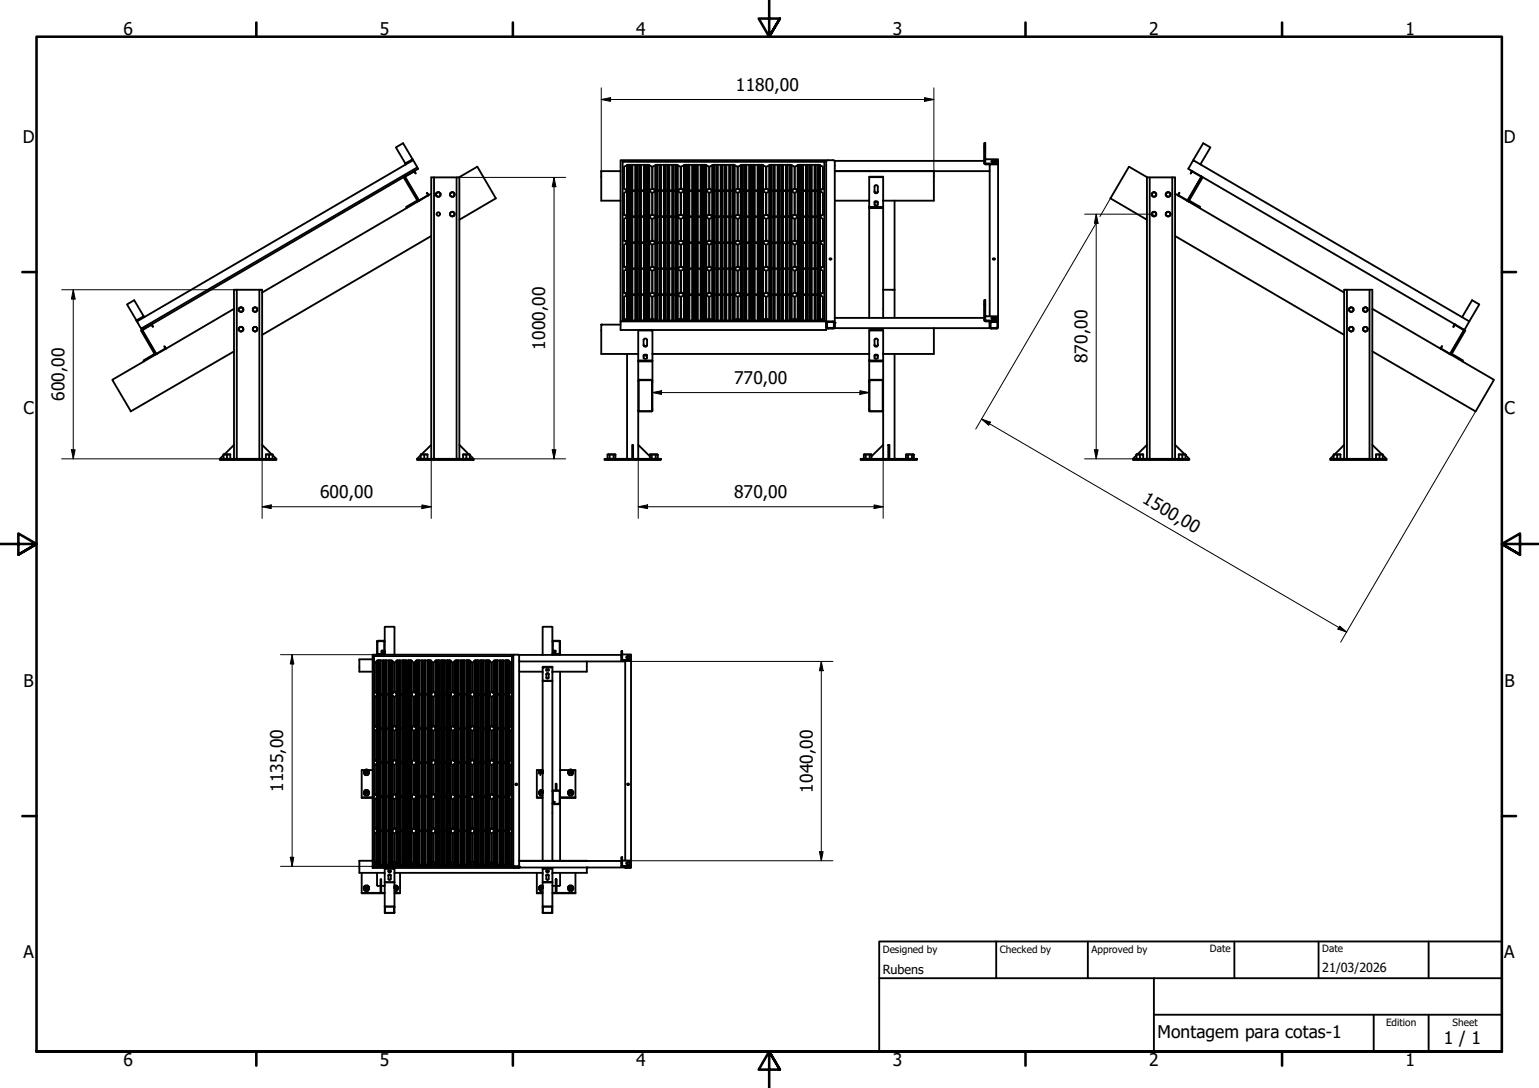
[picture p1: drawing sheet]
<svg xmlns="http://www.w3.org/2000/svg" width="420mm" height="297mm" viewBox="0 0 420 297" stroke-linecap="round" stroke-linejoin="round" font-family="sans-serif">
<defs><g id="words">
<g font-size="4.8">
<text x="33.7" y="9.6">6</text>
<text x="103.7" y="9.6">5</text>
<text x="173.7" y="9.6">4</text>
<text x="243.7" y="9.6">3</text>
<text x="313.7" y="9.6">2</text>
<text x="383.7" y="9.6">1</text>
<text x="200.9" y="24.8">1180,00</text>
<text x="6.2" y="38.9">D</text>
<text x="410.5" y="38.9">D</text>
<text x="148.8" y="95.5" transform="rotate(-90 148.8 95.5)">1000,00</text>
<text x="296.9" y="99.2" transform="rotate(-90 296.9 99.2)">870,00</text>
<text x="200.4" y="104.8">770,00</text>
<text x="6.4" y="113.1">C</text>
<text x="17.7" y="109.5" transform="rotate(-90 17.7 109.5)">600,00</text>
<text x="410.7" y="113.1">C</text>
<text x="87.4" y="135.9">600,00</text>
<text x="200.4" y="135.9">870,00</text>
<text x="311.6" y="137.1" transform="rotate(30 311.6 137.1)">1500,00</text>
<text x="6.4" y="187.4">B</text>
<text x="410.7" y="187.4">B</text>
<text x="77.3" y="216.3" transform="rotate(-90 77.3 216.3)">1135,00</text>
<text x="221.9" y="216.4" transform="rotate(-90 221.9 216.4)">1040,00</text>
<text x="6.4" y="261.7">A</text>
<text x="410.7" y="261.7">A</text>
<text x="316" y="283.3">Montagem para cotas-1</text>
<text x="394.2" y="285">1 / 1</text>
<text x="33.7" y="290.9">6</text>
<text x="103.7" y="290.9">5</text>
<text x="173.7" y="290.9">4</text>
<text x="243.7" y="290.9">3</text>
<text x="313.7" y="290.9">2</text>
<text x="383.7" y="290.9">1</text>
</g>
<g font-size="3.4">
<text x="241" y="266">Rubens</text>
<text x="361" y="265.5">21/03/2026</text>
</g>
<g font-size="2.7">
<text x="241" y="260.1">Designed by</text>
<text x="273" y="260.1">Checked by</text>
<text x="298" y="260.1">Approved by</text>
<text x="330.3" y="260">Date</text>
<text x="361" y="260">Date</text>
<text x="378.4" y="280.1">Edition</text>
<text x="396.6" y="280.1">Sheet</text>
</g>
</g></defs>
<!-- layer: Visible (ISO) -->
<g fill="none" stroke="#000" stroke-width=".51">
<path d="M268.7 39.1h.3v1.1h-.3zM108.1 40.2l1.9-1.1 2.8 4.6-2 1.2zM110.2 48.4l-71.3 41.6M110.6 48.1l-.1 .3M110.7 48.2l3.7 6.5M110.8 44.9l-71.4 41.7M111 56.8l-39.4 23.1M112.6 43.5l-2 1.1M112.8 43.7l1.1 2-75.4 44-1.1-2M112.9 46.8l.2-.1 .4 .7-.3-.6M113 46.8l-2.5 1.4M113 46.9h.1"/>
<path d="M113 46.8l-2.3 1.4M113.9 45.7l.3 .4-1.2 .7M114 54.5l-.1 .6M114.2 54.7l.3 .1M114.2 54.7l-3.7-6.5-.3 .2 3.6 6.2-.1 .3M116.9 53.1l-.3-.5 .2 .7-2.5 1.3M116.9 53.1v.3M117.7 52.9l-6.7 3.9-.1-.3 2.8-1.7M118.5 48.4h6.9v76.9M118.5 48.4h-.8v76.9M118.5 48.4v76.9M123.2 57.9a.6 .6 0 0 0-.2 .8 .6 .6 0 0 0 .8 .3"/>
<path d="M123.2 52.6a.6 .6 0 0 0-.2 .8 .6 .6 0 0 0 .8 .2M123.2 58l.3-.2 .3 .2M123.2 58a.57 .57 0 0 0-.3 .5 .57 .57 0 0 0 .3 .5l.3 .2 .3-.2M123.2 52.6l.3-.2 .3 .2M123.2 52.6a.65 .65 0 0 0-.3 .7 .65 .65 0 0 0 .6 .5l.3-.2M123.8 57.9h-.6M123.8 52.6h-.6M123.8 57.9l.3 .5-.3 .6M123.8 52.6l.3 .5M123.8 58a.64 .64 0 0 1 0 1M123.8 52.6l.3 .2v.3M124.1 53.1v.4l-.3 .1"/>
<path d="M124.1 53.1l-.3 .5M124.7 48.4v76.9M125.3 48.4l5-2.9 5.1 8.7-10 5.8M164.1 46.8v8h5.3M164.1 46.7v.1M164.1 46.7h5.3M169.9 44l.1 43.5M170 44.2h55M170.4 51.5l.9 .6M170.4 58.7l.9 .4h5.8l1-.4M170.4 58.6v.1M171.1 45.1l-.7 .4v6l.7 .4"/>
<path d="M171.1 52.2l-.7 .4v6l.7 .4M171.1 59.4l-.7 .3v6l.7 .4M171.3 45.1v6.9M171.3 52h.4M171.3 52.2v6.9M171.3 59.1h.4M171.3 59.2v7M171.3 59.2h1.2M171.3 52l5.8 .1M171.7 45v7zM171.7 52.1v7zM171.7 59.2v7z"/>
<path d="M171.7 52h.8M171.7 59.1h.8M172.3 45v7zM172.3 52.1v7zM172.3 59.2v7zM172.5 45v7M172.5 45l-1.2 .1M172.5 52.1v7M172.5 52.1l-1.2 .1M172.5 59.2v7M172.7 52h.7M172.7 45h.7"/>
<path d="M172.7 59.1h.7M172.7 52.1h.7M172.7 59.2h.7M173.6 45v7M173.6 45h-.2v7h.2M173.6 52.1v7M173.6 52.1h-.2v7h.2M173.6 59.2v7M173.6 59.2h-.2v7h.2M173.6 52h1.2M173.6 45h1.2M173.6 59.1h1.2"/>
<path d="M173.6 52.1h1.2M173.6 59.2h1.2M173.9 45v7zM173.9 52.1v7zM173.9 59.2v7zM174.5 45l.1 7zM174.5 52.1l.1 7zM174.5 59.2l.1 7zM175 45v7M175 45h-.2v7h.2M175 52.1v7M175 52.1h-.2v7h.2"/>
<path d="M175 59.2v7M175 59.2h-.2v7h.2M175 52h.8M175 45h.8M175 59.1h.8M175 52.1h.8M175 59.2h.8M175.9 45v7M175.9 45l1.2 .1M175.9 52.1v7M175.9 52.1l1.2 .1M175.9 59.2v7"/>
<path d="M175.9 59.2h1.2M175.9 52h.8M175.9 59.1h.8M176 45l.1 7zM176 52.1l.1 7zM176 59.2l.1 7zM176.7 45v7zM176.7 52.1v7zM176.7 59.1h.4M176.7 59.2v7zM177.3 45.1v6.8M177.3 45.1h-.2v6.9l.2-.1"/>
<path d="M177.3 45.1l.8 .4v6l-.8 .4M177.3 52.2v6.8M177.3 52.2h-.2v6.9l.2-.1M177.3 52.2l.8 .4v6l-.8 .4M177.3 59.4v6.7M177.3 59.4l-.2-.2v7l.2-.1M177.3 59.4l.8 .3v6l-.8 .4M178.1 51.5l-1 .6-.4-.1M178.1 58.6v.1M178.1 58.7l1 .4h5.7l1-.4M178.1 51.5l1 .6h5.7l1-.6M178.9 45.1l-.8 .4v6l.8 .4"/>
<path d="M178.9 52.2l-.8 .4v6l.8 .4M178.9 59.4l-.8 .3v6l.8 .4M179.1 45.1v6.9M179.1 45.1h-.2v6.8l.2 .1M179.1 52h.4M179.1 52.2v6.9M179.1 52.2h-.2v6.8l.2 .1M179.1 59.1h.4M179.1 59.2v7M179.1 59.2l-.2 .2v6.7l.2 .1M179.1 59.2h.4M179.1 52v.1"/>
<path d="M179.5 45l-.4 .1M179.5 52.1l-.4 .1M179.5 45v7M179.5 45h.8M179.5 52.1v7M179.5 52.1h.8M179.5 59.2v7M179.5 59.2h.8M179.5 52h.8M179.5 59.1h.8M180.1 45v7zM180.1 52.1v7z"/>
<path d="M180.1 59.2v7zM180.3 45v7M180.3 45h.2v7h-.2M180.3 52.1v7M180.3 52.1h.2v7h-.2M180.3 59.2v7M180.3 59.2h.2v7h-.2M180.5 52h.7M180.5 45h.7M180.5 59.1h.7M180.5 52.1h.7M180.5 59.2h.7"/>
<path d="M181.4 45v7M181.4 52.1v7M181.4 59.2v7M181.4 52h1.2M181.4 45h.3M181.4 59.1h1.2M181.4 52.1h.3M181.4 59.2h.3M181.7 45v7zM181.7 45h.9M181.7 52.1v7zM181.7 52.1h.9"/>
<path d="M181.7 59.2v7zM181.7 59.2h.9M182.3 45v7zM182.3 52.1v7zM182.3 59.2v7zM182.8 45v7M182.8 45h-.2v7h.2M182.8 52.1v7M182.8 52.1h-.2v7h.2M182.8 59.2v7M182.8 59.2h-.2v7h.2M182.8 52h.7"/>
<path d="M182.8 45h.7M182.8 59.1h.7M182.8 52.1h.7M182.8 59.2h.7M183.6 45v7M183.6 45l1.3 .1M183.6 52.1v7M183.6 52.1l1.3 .1M183.6 59.2v7M183.6 59.2h1.3M183.6 52h.9M183.6 59.1h.9"/>
<path d="M183.8 45v7zM183.8 52.1v7zM183.8 59.2v7zM184.5 45v7zM184.5 52h.4M184.5 52.1v7zM184.5 59.1h.4M184.5 59.2v7zM184.8 52v.1M185 45.1v6.8M185 45.1h-.1v6.9l.1-.1M185 45.1l.8 .4v6l-.8 .4"/>
<path d="M185 52.2v6.8M185 52.2h-.1v6.9l.1-.1M185 52.2l.8 .4v6l-.8 .4M185 59.4v6.7M185 59.4l-.1-.2v7l.1-.1M185 59.4l.8 .3v6l-.8 .4M185.8 58.6v.1M185.9 58.7l1 .4h5.7l1-.4M185.9 51.5l1 .6h5.7l1-.6M185.9 58.6v.1M186.7 45.1l-.8 .4v6l.8 .4M186.7 52.2l-.8 .4v6l.8 .4"/>
<path d="M186.7 59.4l-.8 .3v6l.8 .4M186.8 45.1v6.9M186.8 52h.5M186.8 52.2v6.9M186.8 59.1h.5M186.8 59.2v7M186.8 59.2h1.2M186.9 52v.1M187.3 45v7zM187.3 52.1v7zM187.3 59.2v7zM187.3 52h.7"/>
<path d="M187.3 59.1h.7M187.9 45v7zM187.9 52.1v7zM187.9 59.2v7zM188 45v7M188 45h.2v7h-.2M188 45l-1.2 .1M188 52.1v7M188 52.1h.2v7h-.2M188 52.1l-1.2 .1M188 59.2v7M188 59.2h.2v7h-.2"/>
<path d="M188.2 52h.8M188.2 45h.8M188.2 59.1h.8M188.2 52.1h.8M188.2 59.2h.8M189.1 45v7M189.1 52.1v7M189.1 59.2v7M189.1 52h1.3M189.1 45h.3M189.1 59.1h1.3M189.1 52.1h.3"/>
<path d="M189.1 59.2h.3M189.4 45v7zM189.4 45h1M189.4 52.1v7zM189.4 52.1h1M189.4 59.2v7zM189.4 59.2h1M190.1 45v7zM190.1 52.1v7zM190.1 59.2v7zM190.5 45v7M190.5 52.1v7"/>
<path d="M190.5 59.2v7M190.5 52h.8M190.5 45h.8M190.5 59.1h.8M190.5 52.1h.8M190.5 59.2h.8M191.5 45v7M191.5 45h-.2v7h.2M191.5 45l1.2 .1M191.5 52.1v7M191.5 52.1h-.2v7h.2M191.5 52.1l1.2 .1"/>
<path d="M191.5 59.2v7M191.5 59.2h-.2v7h.2M191.5 59.2h1.2M191.5 52h.7M191.5 59.1h.7M191.6 45v7zM191.6 52.1v7zM191.6 59.2v7zM192.2 45v7zM192.2 52h.5M192.2 52.1v7zM192.2 59.1h.5"/>
<path d="M192.2 59.2v7zM192.6 52v.1M192.8 45.1v6.8M192.8 45.1h-.1v6.9l.1-.1M192.8 45.1l.8 .4v6l-.8 .4M192.8 52.2v6.8M192.8 52.2h-.1v6.9l.1-.1M192.8 52.2l.8 .4v6l-.8 .4M192.8 59.4v6.7M192.8 59.4l-.1-.2v7l.1-.1M192.8 59.4l.8 .3v6l-.8 .4M193.6 58.6v.1"/>
<path d="M193.7 58.7l.9 .4h5.8l1-.4M193.7 51.5l.9 .6h5.8l1-.6M193.7 58.6v.1M194.4 45.1l-.7 .4v6l.7 .4M194.4 52.2l-.7 .4v6l.7 .4M194.4 59.4l-.7 .3v6l.7 .4M194.6 45.1v6.9M194.6 52h.4M194.6 52.2v6.9M194.6 59.1h.4M194.6 59.2v7M194.6 59.2h1.2"/>
<path d="M194.6 52v.1M195 45v7zM195 52.1v7zM195 59.2v7zM195 52h.8M195 59.1h.8M195.6 45v7zM195.6 52.1v7zM195.6 59.2v7zM195.8 45v7M195.8 45l-1.2 .1M195.8 52.1v7"/>
<path d="M195.8 52.1l-1.2 .1M195.8 59.2v7M196 52h.7M196 45h.7M196 59.1h.7M196 52.1h.7M196 59.2h.7M196.9 45v7M196.9 45h-.2v7h.2M196.9 52.1v7M196.9 52.1h-.2v7h.2M196.9 59.2v7"/>
<path d="M196.9 59.2h-.2v7h.2M196.9 52h1.2M196.9 45h1.2M196.9 59.1h1.2M196.9 52.1h1.2M196.9 59.2h1.2M197.2 45v7zM197.2 52.1v7zM197.2 59.2v7zM197.8 45l.1 7zM197.8 52.1l.1 7zM197.8 59.2l.1 7z"/>
<path d="M198.3 45v7M198.3 45h-.2v7h.2M198.3 52.1v7M198.3 52.1h-.2v7h.2M198.3 59.2v7M198.3 59.2h-.2v7h.2M198.3 52h.8M198.3 45h.8M198.3 59.1h.8M198.3 52.1h.8M198.3 59.2h.8M199.2 45v7"/>
<path d="M199.2 45l1.2 .1M199.2 52.1v7M199.2 52.1l1.2 .1M199.2 59.2v7M199.2 59.2h1.2M199.2 52h.8M199.2 59.1h.8M199.3 45l.1 7zM199.3 52.1l.1 7zM199.3 59.2l.1 7zM200 45v7zM200 52l.4 .1"/>
<path d="M200 52.1v7zM200 59.1h.4M200 59.2v7zM200.6 45.1v6.8M200.6 45.1h-.2v6.9l.2-.1M200.6 45.1l.8 .4v6l-.8 .4M200.6 52.2v6.8M200.6 52.2h-.2v6.9l.2-.1M200.6 52.2l.8 .4v6l-.8 .4M200.6 59.4v6.7M200.6 59.4l-.2-.2v7l.2-.1M200.6 59.4l.8 .3v6l-.8 .4"/>
<path d="M201.4 58.6v.1M201.4 58.7l1 .4h5.8l.9-.4M201.4 51.5l1 .6h5.8l.9-.6M202.2 45.1l-.8 .4v6l.8 .4M202.2 52.2l-.8 .4v6l.8 .4M202.2 59.4l-.8 .3v6l.8 .4M202.4 45.1v6.9M202.4 45.1h-.2v6.8l.2 .1M202.4 52h.4M202.4 52.2v6.9M202.4 52.2h-.2v6.8l.2 .1M202.4 59.1h.4"/>
<path d="M202.4 59.2v7M202.4 59.2l-.2 .2v6.7l.2 .1M202.4 59.2h.4M202.4 52v.1M202.8 45l-.4 .1M202.8 52.1l-.4 .1M202.8 45v7M202.8 45h.8M202.8 52.1v7M202.8 52.1h.8M202.8 59.2v7M202.8 59.2h.8"/>
<path d="M202.8 52h.8M202.8 59.1h.8M203.5 45v7zM203.5 52.1v7zM203.5 59.2v7zM203.6 45v7M203.6 45h.2v7h-.2M203.6 52.1v7M203.6 52.1h.2v7h-.2M203.6 59.2v7M203.6 59.2h.2v7h-.2M203.8 52h.7"/>
<path d="M203.8 45h.7M203.8 59.1h.7M203.8 52.1h.7M203.8 59.2h.7M204.7 45v7M204.7 52.1v7M204.7 59.2v7M204.7 52h1.2M204.7 45h.3M204.7 59.1h1.2M204.7 52.1h.3M204.7 59.2h.3"/>
<path d="M205 45v7zM205 45h.9M205 52.1v7zM205 52.1h.9M205 59.2v7zM205 59.2h.9M205.6 45v7zM205.6 52.1v7zM205.6 59.2v7zM206.1 45v7M206.1 45h-.2v7h.2M206.1 52.1v7"/>
<path d="M206.1 52.1h-.2v7h.2M206.1 59.2v7M206.1 59.2h-.2v7h.2M206.1 52h.7M206.1 45h.7M206.1 59.1h.7M206.1 52.1h.7M206.1 59.2h.7M206.9 45v7M206.9 45l1.3 .1M206.9 52.1v7M206.9 52.1l1.3 .1"/>
<path d="M206.9 59.2v7M206.9 59.2h1.3M206.9 52h.9M206.9 59.1h.9M207.1 45v7zM207.1 52.1v7zM207.1 59.2v7zM207.8 45v7zM207.8 52h.4M207.8 52.1v7zM207.8 59.1h.4M207.8 59.2v7z"/>
<path d="M208.2 52v.1M208.3 45.1v6.8M208.3 45.1h-.1v6.9l.1-.1M208.3 45.1l.8 .4v6l-.8 .4M208.3 52.2v6.8M208.3 52.2h-.1v6.9l.1-.1M208.3 52.2l.8 .4v6l-.8 .4M208.3 59.4v6.7M208.3 59.4l-.1-.2v7l.1-.1M208.3 59.4l.8 .3v6l-.8 .4M209.1 58.6v.1M209.2 58.7l1 .4h5.7l1-.4"/>
<path d="M209.2 51.5l1 .6h5.7l1-.6M209.2 58.6v.1M210 45.1l-.8 .4v6l.8 .4M210 52.2l-.8 .4v6l.8 .4M210 59.4l-.8 .3v6l.8 .4M210.1 45.1v6.9M210.1 52h.5M210.1 52.2v6.9M210.1 59.1h.5M210.1 59.2v7M210.1 59.2h1.2M210.2 52v.1"/>
<path d="M210.6 45v7zM210.6 52.1v7zM210.6 59.2v7zM210.6 52h.7M210.6 59.1h.7M211.2 45v7zM211.2 52.1v7zM211.2 59.2v7zM211.3 45v7M211.3 45h.2v7h-.2M211.3 45l-1.2 .1M211.3 52.1v7"/>
<path d="M211.3 52.1h.2v7h-.2M211.3 52.1l-1.2 .1M211.3 59.2v7M211.3 59.2h.2v7h-.2M211.5 52h.8M211.5 45h.8M211.5 59.1h.8M211.5 52.1h.8M211.5 59.2h.8M212.4 45v7M212.4 52.1v7M212.4 59.2v7"/>
<path d="M212.4 52h1.3M212.4 45h.3M212.4 59.1h1.3M212.4 52.1h.3M212.4 59.2h.3M212.7 45v7zM212.7 45h1M212.7 52.1v7zM212.7 52.1h1M212.7 59.2v7zM212.7 59.2h1M213.4 45v7z"/>
<path d="M213.4 52.1v7zM213.4 59.2v7zM213.8 45v7M213.8 52.1v7M213.8 59.2v7M213.8 52h.8M213.8 45h.8M213.8 59.1h.8M213.8 52.1h.8M213.8 59.2h.8M214.8 45v7M214.8 45h-.2v7h.2"/>
<path d="M214.8 52.1v7M214.8 52.1h-.2v7h.2M214.8 59.2v7M214.8 59.2h-.2v7h.2M214.8 52h.7M214.8 45h.7M214.8 59.1h.7M214.8 52.1h.7M214.8 59.2h.7M214.9 45v7zM214.9 52.1v7zM214.9 59.2v7z"/>
<path d="M215.6 45v7M215.6 45l.4 .1M215.6 52h.4M215.6 52.1v7M215.6 52.1l.4 .1M215.6 59.1h.4M215.6 59.2v7M215.6 59.2h.4M215.9 52v.1M216.2 45.1v6.8M216.2 45.1h-.2v6.9l.2-.1M216.2 45.1l.7 .4v6l-.7 .4"/>
<path d="M216.2 52.2v6.8M216.2 52.2h-.2v6.9l.2-.1M216.2 52.2l.7 .4v6l-.7 .4M216.2 59.4v6.7M216.2 59.4l-.2-.2v7l.2-.1M216.2 59.4l.7 .3v6l-.7 .4M216.9 58.6v.1M217 58.7l.9 .4h5.8l1-.4M217 51.5l.9 .6h5.8l1-.6M217 58.6v.1M217.7 45.1l-.7 .4v6l.7 .4M217.7 52.2l-.7 .4v6l.7 .4"/>
<path d="M217.7 59.4l-.7 .3v6l.7 .4M217.9 45.1v6.9M217.9 52h.4M217.9 52.2v6.9M217.9 59.1h.4M217.9 59.2v7M217.9 59.2h1.2M217.9 52v.1M218.3 45v7zM218.3 52.1v7zM218.3 59.2v7zM218.3 52h.8"/>
<path d="M218.3 59.1h.8M218.9 45l.1 7zM218.9 52.1l.1 7zM218.9 59.2l.1 7zM219.1 45v7M219.1 45l-1.2 .1M219.1 52.1v7M219.1 52.1l-1.2 .1M219.1 59.2v7M219.3 52h.7M219.3 45h.7M219.3 59.1h.7"/>
<path d="M219.3 52.1h.7M219.3 59.2h.7M220.2 45v7M220.2 45h-.2v7h.2M220.2 52.1v7M220.2 52.1h-.2v7h.2M220.2 59.2v7M220.2 59.2h-.2v7h.2M220.2 52h1.2M220.2 45h1.2M220.2 59.1h1.2M220.2 52.1h1.2"/>
<path d="M220.2 59.2h1.2M220.5 45v7zM220.5 52.1v7zM220.5 59.2v7zM221.1 45l.1 7zM221.1 52.1l.1 7zM221.1 59.2l.1 7zM221.6 45v7M221.6 45h-.2v7h.2M221.6 52.1v7M221.6 52.1h-.2v7h.2M221.6 59.2v7"/>
<path d="M221.6 59.2h-.2v7h.2M221.6 52h.8M221.6 45h.8M221.6 59.1h.8M221.6 52.1h.8M221.6 59.2h.8M222.5 45v7M222.5 45l1.3 .1M222.5 52.1v7M222.5 52.1l1.3 .1M222.5 59.2v7M222.5 59.2h1.3"/>
<path d="M222.5 52h.8M222.5 59.1h.8M222.6 45l.1 7zM222.6 52.1l.1 7zM222.6 59.2l.1 7zM223.3 45v7zM223.3 52h.5M223.3 52.1v7zM223.3 59.1h.5M223.3 59.2v7zM223.7 52v.1M223.9 45.1v6.8"/>
<path d="M223.9 45.1h-.1v6.9l.1-.1M223.9 45.1l.8 .4v6l-.8 .4M223.9 52.2v6.8M223.9 52.2h-.1v6.9l.1-.1M223.9 52.2l.8 .4v6l-.8 .4M223.9 59.4v6.7M223.9 59.4l-.1-.2v7l.1-.1M223.9 59.4l.8 .3v6l-.8 .4M224.7 58.6v.1M225.1 44v43.5M225.6 44.1l.2-.4h1.8l.3 .4M227.9 54.8h9.4"/>
<path d="M227.9 46.7h42.3M237.3 48.4l3.8-.2v8.3M237.3 56.8v30M238.8 55l.5-.1 .3 .2v.9h-.8zM238.8 55.4l.3-.2 .5 .2M238.8 52.2l.3 .4h.4l.1-.4M238.8 50.7l.2-.1a.41 .41 0 0 1 .4 0 .41 .41 0 0 1 .2 .4v1.5l-.6 .3-.2-.2zM241.1 48.4h-3.8v8.4h3.8v-.3h-3.8M241.1 56.8v30M244.2 54.8v32M255 46.7v8.1h-13.9M268.7 40.2v4.6l3.8 .1v-.3h-3.5v-4.4"/>
<path d="M268.7 43.9h-40.8v42.9M269 43.3l.2 .2h3.3v1.1M270.2 44.9v41.4M270.6 44l1.2-.2 .4 .3-1.4 .1zM270.8 44.2h1.3M272.5 44.9v41.4M313.2 48.4l-5-2.9-5.1 8.7 10 5.8M313.9 48.4v76.9M314.5 53.1v.4l.3 .1M314.5 53.1l.3 .5M314.8 57.9l-.3 .5 .3 .6M314.8 52.6l-.3 .5"/>
<path d="M314.8 57.9h.6M314.8 52.6h.6M314.8 58l.2-.2 .3 .2M314.8 58a.57 .57 0 0 0-.3 .5 .57 .57 0 0 0 .3 .5M314.8 52.6l.2-.2 .3 .2M314.8 52.6l-.3 .2v.3M315.3 58a.57 .57 0 0 1 .4 .5 .57 .57 0 0 1-.4 .5l-.3 .2-.2-.2M315.3 52.6a.65 .65 0 0 1 .3 .7 .65 .65 0 0 1-.6 .5l-.2-.2M315.4 57.9a.6 .6 0 0 1 .2 .8 .6 .6 0 0 1-.8 .3M315.4 52.6a.6 .6 0 0 1 .2 .8 .6 .6 0 0 1-.8 .2M318.6 52.6l.3-.2 .3 .2M318.6 52.6a.62 .62 0 0 0 0 1"/>
<path d="M318.6 58l.3-.2 .3 .2M318.6 58a.57 .57 0 0 0-.3 .5 .57 .57 0 0 0 .3 .5M318.6 52.6l-.3 .5 .3 .5M318.6 57.9l-.3 .5 .3 .6M319.2 52.6a.65 .65 0 0 1 .3 .7 .65 .65 0 0 1-.6 .5l-.3-.2M319.2 58a.57 .57 0 0 1 .3 .5 .57 .57 0 0 1-.3 .5l-.3 .2-.3-.2M319.2 52.6h-.6M319.2 57.9h-.6M319.2 52.6a.6 .6 0 0 1 .3 .8 .6 .6 0 0 1-.9 .2M319.2 57.9a.6 .6 0 0 1 .3 .8 .6 .6 0 0 1-.9 .3M320 48.4h.8v76.9M320 48.4h-6.9v76.9"/>
<path d="M320 48.4v76.9M320.8 52.9l6.7 3.9 .2-.3-2.9-1.6-.1-.3M321.6 53.1l.1 .3M321.6 53.1l.3-.5-.2 .7 2.4 1.4M324.2 54.6h-.1M324.3 54.7l-.3 .1M324.5 54.5l.2 .6M325.5 46.8l2.4 1.5-3.7 6.4M325.5 46.9h-.1M325.6 46.8l-1.2-.7 1.4-2.4 75.3 44-1.3 2.4M325.6 46.8l74 43.2M325.6 46.8l-.2-.1-.3 .7 .3-.6"/>
<path d="M325.8 43.7l2.7-4.6 2 1.1-2.8 4.7M327.5 56.8l39.5 23.1M327.9 48.1l.1 .3M328 48.2l-3.7 6.5M328.4 48.4l-3.7 6.2M64.6 79.1v46.2M70.8 79.1h-6.9v46.2M117.7 64.4l-46.1 27M170.4 79.9l.9 .5h5.8l1-.5M170.4 72.8l.9 .5h5.8l1-.5M170.4 65.7l.9 .5h5.8l1-.5M171.1 66.4l-.7 .4v6l.7 .4"/>
<path d="M171.1 73.5l-.7 .4v6l.7 .4M171.3 66.2h.4M171.3 66.3v7M171.3 66.3h1.2M171.3 73.3h.4M171.3 73.5v6.9M171.7 66.3v7zM171.7 73.4v7zM171.7 66.2h.8M171.7 73.3h.8M172.3 66.3v7zM172.3 73.4v7z"/>
<path d="M172.5 66.3v7M172.5 73.4v7M172.5 73.4l-1.2 .1M172.7 66.2h.7M172.7 73.3h.7M172.7 66.3h.7M172.7 73.4h.7M173.6 66.3v7M173.6 66.3h-.2v7h.2M173.6 73.4v7M173.6 73.4h-.2v7h.2M173.6 66.2h1.2"/>
<path d="M173.6 73.3h1.2M173.6 66.3h1.2M173.6 73.4h1.2M173.9 66.3v7zM173.9 73.4v7zM174.5 66.3l.1 7zM174.5 73.4l.1 7zM175 66.3v7M175 66.3h-.2v7h.2M175 73.4v7M175 73.4h-.2v7h.2M175 66.2h.8"/>
<path d="M175 73.3h.8M175 66.3h.8M175 73.4h.8M175.9 66.3v7M175.9 66.3h1.2M175.9 73.4v7M175.9 73.4l1.2 .1M175.9 66.2h.8M175.9 73.3h.8M176 66.3l.1 7zM176 73.4l.1 7zM176.7 66.3v7z"/>
<path d="M176.7 73.4v7zM177.1 66.2h-.4M177.1 73.3h-.4M177.3 66.4v6.8M177.3 66.4l-.2-.1v7l.2-.1M177.3 66.4l.8 .4v6l-.8 .4M177.3 73.5v6.8M177.3 73.5h-.2v6.9l.2-.1M177.3 73.5l.8 .4v6l-.8 .4M178.1 79.9l1 .5h5.7l1-.5M178.1 72.8l1 .5h5.7l1-.5M178.1 65.7l1 .5h5.7l1-.5"/>
<path d="M178.9 66.4l-.8 .4v6l.8 .4M178.9 73.5l-.8 .4v6l.8 .4M179.1 66.2h.4M179.1 66.3v7M179.1 66.3l-.2 .1v6.8l.2 .1M179.1 66.3h.4M179.1 73.3h.4M179.1 73.5v6.9M179.1 73.5h-.2v6.8l.2 .1M179.5 73.4l-.4 .1M179.5 66.3v7M179.5 66.3h.8"/>
<path d="M179.5 73.4v7M179.5 73.4h.8M179.5 66.2h.8M179.5 73.3h.8M180.1 66.3v7zM180.1 73.4v7zM180.3 66.3v7M180.3 66.3h.2v7h-.2M180.3 73.4v7M180.3 73.4h.2v7h-.2M180.5 66.2h.7M180.5 73.3h.7"/>
<path d="M180.5 66.3h.7M180.5 73.4h.7M181.4 66.3v7M181.4 73.4v7M181.4 66.2h1.2M181.4 73.3h1.2M181.4 66.3h.3M181.4 73.4h.3M181.7 66.3v7zM181.7 66.3h.9M181.7 73.4v7zM181.7 73.4h.9"/>
<path d="M182.3 66.3v7zM182.3 73.4v7zM182.8 66.3v7M182.8 66.3h-.2v7h.2M182.8 73.4v7M182.8 73.4h-.2v7h.2M182.8 66.2h.7M182.8 73.3h.7M182.8 66.3h.7M182.8 73.4h.7M183.6 66.3v7M183.6 66.3h1.3"/>
<path d="M183.6 73.4v7M183.6 73.4l1.3 .1M183.6 66.2h.9M183.6 73.3h.9M183.8 66.3v7zM183.8 73.4v7zM184.5 66.3v7zM184.5 73.4v7zM184.9 66.2h-.4M184.9 73.3h-.4M185 66.4v6.8M185 66.4l-.1-.1v7l.1-.1"/>
<path d="M185 66.4l.8 .4v6l-.8 .4M185 73.5v6.8M185 73.5h-.1v6.9l.1-.1M185 73.5l.8 .4v6l-.8 .4M185.9 79.9l1 .5h5.7l1-.5M185.9 72.8l1 .5h5.7l1-.5M185.9 65.7l1 .5h5.7l1-.5M186.7 66.4l-.8 .4v6l.8 .4M186.7 73.5l-.8 .4v6l.8 .4M186.8 66.2h.5M186.8 66.3v7M186.8 66.3h1.2"/>
<path d="M186.8 73.3h.5M186.8 73.5v6.9M187.3 66.3v7zM187.3 73.4v7zM187.3 66.2h.7M187.3 73.3h.7M187.9 66.3v7zM187.9 73.4v7zM188 66.3v7M188 66.3h.2v7h-.2M188 73.4v7M188 73.4h.2v7h-.2"/>
<path d="M188 73.4l-1.2 .1M188.2 66.2h.8M188.2 73.3h.8M188.2 66.3h.8M188.2 73.4h.8M189.1 66.3v7M189.1 73.4v7M189.1 66.2h1.3M189.1 73.3h1.3M189.1 66.3h.3M189.1 73.4h.3M189.4 66.3v7z"/>
<path d="M189.4 66.3h1M189.4 73.4v7zM189.4 73.4h1M190.1 66.3v7zM190.1 73.4v7zM190.5 66.3v7M190.5 73.4v7M190.5 66.2h.8M190.5 73.3h.8M190.5 66.3h.8M190.5 73.4h.8M191.5 66.3v7"/>
<path d="M191.5 66.3h-.2v7h.2M191.5 66.3h1.2M191.5 73.4v7M191.5 73.4h-.2v7h.2M191.5 73.4l1.2 .1M191.5 66.2h.7M191.5 73.3h.7M191.6 66.3v7zM191.6 73.4v7zM192.2 66.3v7zM192.2 73.4v7zM192.7 66.2h-.5"/>
<path d="M192.7 73.3h-.5M192.8 66.4v6.8M192.8 66.4l-.1-.1v7l.1-.1M192.8 66.4l.8 .4v6l-.8 .4M192.8 73.5v6.8M192.8 73.5h-.1v6.9l.1-.1M192.8 73.5l.8 .4v6l-.8 .4M193.7 79.9l.9 .5h5.8l1-.5M193.7 72.8l.9 .5h5.8l1-.5M193.7 65.7l.9 .5h5.8l1-.5M194.4 66.4l-.7 .4v6l.7 .4M194.4 73.5l-.7 .4v6l.7 .4"/>
<path d="M194.6 66.2h.4M194.6 66.3v7M194.6 66.3h1.2M194.6 73.3h.4M194.6 73.5v6.9M195 66.3v7zM195 73.4v7zM195 66.2h.8M195 73.3h.8M195.6 66.3v7zM195.6 73.4v7zM195.8 66.3v7"/>
<path d="M195.8 73.4v7M195.8 73.4l-1.2 .1M196 66.2h.7M196 73.3h.7M196 66.3h.7M196 73.4h.7M196.9 66.3v7M196.9 66.3h-.2v7h.2M196.9 73.4v7M196.9 73.4h-.2v7h.2M196.9 66.2h1.2M196.9 73.3h1.2"/>
<path d="M196.9 66.3h1.2M196.9 73.4h1.2M197.2 66.3v7zM197.2 73.4v7zM197.8 66.3l.1 7zM197.8 73.4l.1 7zM198.3 66.3v7M198.3 66.3h-.2v7h.2M198.3 73.4v7M198.3 73.4h-.2v7h.2M198.3 66.2h.8M198.3 73.3h.8"/>
<path d="M198.3 66.3h.8M198.3 73.4h.8M199.2 66.3v7M199.2 66.3h1.2M199.2 73.4v7M199.2 73.4l1.2 .1M199.2 66.2h.8M199.2 73.3h.8M199.3 66.3l.1 7zM199.3 73.4l.1 7zM200 66.3v7zM200 73.4v7z"/>
<path d="M200.4 66.2h-.4M200.4 73.3h-.4M200.6 66.4v6.8M200.6 66.4l-.2-.1v7l.2-.1M200.6 66.4l.8 .4v6l-.8 .4M200.6 73.5v6.8M200.6 73.5h-.2v6.9l.2-.1M200.6 73.5l.8 .4v6l-.8 .4M201.4 79.9l1 .5h5.8l.9-.5M201.4 72.8l1 .5h5.8l.9-.5M201.4 65.7l1 .5h5.8l.9-.5M202.2 66.4l-.8 .4v6l.8 .4"/>
<path d="M202.2 73.5l-.8 .4v6l.8 .4M202.4 66.2h.4M202.4 66.3v7M202.4 66.3l-.2 .1v6.8l.2 .1M202.4 66.3h.4M202.4 73.3h.4M202.4 73.5v6.9M202.4 73.5h-.2v6.8l.2 .1M202.8 73.4l-.4 .1M202.8 66.3v7M202.8 66.3h.8M202.8 73.4v7"/>
<path d="M202.8 73.4h.8M202.8 66.2h.8M202.8 73.3h.8M203.5 66.3v7zM203.5 73.4v7zM203.6 66.3v7M203.6 66.3h.2v7h-.2M203.6 73.4v7M203.6 73.4h.2v7h-.2M203.8 66.2h.7M203.8 73.3h.7M203.8 66.3h.7"/>
<path d="M203.8 73.4h.7M204.7 66.3v7M204.7 73.4v7M204.7 66.2h1.2M204.7 73.3h1.2M204.7 66.3h.3M204.7 73.4h.3M205 66.3v7zM205 66.3h.9M205 73.4v7zM205 73.4h.9M205.6 66.3v7z"/>
<path d="M205.6 73.4v7zM206.1 66.3v7M206.1 66.3h-.2v7h.2M206.1 73.4v7M206.1 73.4h-.2v7h.2M206.1 66.2h.7M206.1 73.3h.7M206.1 66.3h.7M206.1 73.4h.7M206.9 66.3v7M206.9 66.3h1.3M206.9 73.4v7"/>
<path d="M206.9 73.4l1.3 .1M206.9 66.2h.9M206.9 73.3h.9M207.1 66.3v7zM207.1 73.4v7zM207.8 66.3v7zM207.8 73.4v7zM208.2 66.2h-.4M208.2 73.3h-.4M208.3 66.4v6.8M208.3 66.4l-.1-.1v7l.1-.1M208.3 66.4l.8 .4v6l-.8 .4"/>
<path d="M208.3 73.5v6.8M208.3 73.5h-.1v6.9l.1-.1M208.3 73.5l.8 .4v6l-.8 .4M209.2 79.9l1 .5h5.7l1-.5M209.2 72.8l1 .5h5.7l1-.5M209.2 65.7l1 .5h5.7l1-.5M210 66.4l-.8 .4v6l.8 .4M210 73.5l-.8 .4v6l.8 .4M210.1 66.2h.5M210.1 66.3v7M210.1 66.3h1.2M210.1 73.3h.5"/>
<path d="M210.1 73.5v6.9M210.6 66.3v7zM210.6 73.4v7zM210.6 66.2h.7M210.6 73.3h.7M211.2 66.3v7zM211.2 73.4v7zM211.3 66.3v7M211.3 66.3h.2v7h-.2M211.3 73.4v7M211.3 73.4h.2v7h-.2M211.3 73.4l-1.2 .1"/>
<path d="M211.5 66.2h.8M211.5 73.3h.8M211.5 66.3h.8M211.5 73.4h.8M212.4 66.3v7M212.4 73.4v7M212.4 66.2h1.3M212.4 73.3h1.3M212.4 66.3h.3M212.4 73.4h.3M212.7 66.3v7zM212.7 66.3h1"/>
<path d="M212.7 73.4v7zM212.7 73.4h1M213.4 66.3v7zM213.4 73.4v7zM213.8 66.3v7M213.8 73.4v7M213.8 66.2h.8M213.8 73.3h.8M213.8 66.3h.8M213.8 73.4h.8M214.8 66.3v7M214.8 66.3h-.2v7h.2"/>
<path d="M214.8 73.4v7M214.8 73.4h-.2v7h.2M214.8 66.2h.7M214.8 73.3h.7M214.8 66.3h.7M214.8 73.4h.7M214.9 66.3v7zM214.9 73.4v7zM215.6 66.3v7M215.6 66.3h.4M215.6 73.4v7M215.6 73.4l.4 .1"/>
<path d="M216 66.2h-.4M216 73.3h-.4M216.2 66.4v6.8M216.2 66.4l-.2-.1v7l.2-.1M216.2 66.4l.7 .4v6l-.7 .4M216.2 73.5v6.8M216.2 73.5h-.2v6.9l.2-.1M216.2 73.5l.7 .4v6l-.7 .4M217 79.9l.9 .5h5.8l1-.5M217 72.8l.9 .5h5.8l1-.5M217 65.7l.9 .5h5.8l1-.5M217.7 66.4l-.7 .4v6l.7 .4"/>
<path d="M217.7 73.5l-.7 .4v6l.7 .4M217.9 66.2h.4M217.9 66.3v7M217.9 66.3h1.2M217.9 73.3h.4M217.9 73.5v6.9M218.3 66.3v7zM218.3 73.4v7zM218.3 66.2h.8M218.3 73.3h.8M218.9 66.3l.1 7zM218.9 73.4l.1 7z"/>
<path d="M219.1 66.3v7M219.1 73.4v7M219.1 73.4l-1.2 .1M219.3 66.2h.7M219.3 73.3h.7M219.3 66.3h.7M219.3 73.4h.7M220.2 66.3v7M220.2 66.3h-.2v7h.2M220.2 73.4v7M220.2 73.4h-.2v7h.2M220.2 66.2h1.2"/>
<path d="M220.2 73.3h1.2M220.2 66.3h1.2M220.2 73.4h1.2M220.5 66.3v7zM220.5 73.4v7zM221.1 66.3l.1 7zM221.1 73.4l.1 7zM221.6 66.3v7M221.6 66.3h-.2v7h.2M221.6 73.4v7M221.6 73.4h-.2v7h.2M221.6 66.2h.8"/>
<path d="M221.6 73.3h.8M221.6 66.3h.8M221.6 73.4h.8M222.5 66.3v7M222.5 66.3h1.3M222.5 73.4v7M222.5 73.4l1.3 .1M222.5 66.2h.8M222.5 73.3h.8M222.6 66.3l.1 7zM222.6 73.4l.1 7zM223.3 66.3v7z"/>
<path d="M223.3 73.4v7zM223.8 66.2h-.5M223.8 73.3h-.5M223.9 66.4v6.8M223.9 66.4l-.1-.1v7l.1-.1M223.9 66.4l.8 .4v6l-.8 .4M223.9 73.5v6.8M223.9 73.5h-.1v6.9l.1-.1M223.9 73.5l.8 .4v6l-.8 .4M226.5 70.8h.4M241.1 79.1h3.1M271 70.7l.5-.2 .2 .2-.4 .2z"/>
<path d="M271.1 70.8h.5M320.8 64.4l46.2 27M367.7 79.1h6.9v46.2M373.9 79.1v46.2M34.7 83.1l1.9-1.1 2.8 4.6-2 1.1zM38.5 90.2l.2-.1 3.8 6.5h.3l-3.5 2.1-.1-.3 3-1.8zM38.5 89.7l.2 .4 .2-.1M38.9 89.9l-.1 .3M38.9 90.2l3.7 6.3 2.5-1.3M39 90l-.1 .2M39.2 86.3l-2 1.2M41.3 88.6l.3 .1"/>
<path d="M41.5 88.7l.2 .6-.4-.6-2.3 1.4M42.4 96.3l-.2 .6M45.2 95l-.4-.5 .3 .7M45.2 95v.3M63.9 95.9l-28.2 16.4-5-8.6 8.6-5M63.9 84.3l-21.1 12.3M66.1 84a.69 .69 0 0 0-.8 .1 .69 .69 0 0 0-.1 .8l.6 .3 .3-.2M66.1 84a.57 .57 0 0 1 .3 .5 .57 .57 0 0 1-.3 .5M66.1 89.3a.69 .69 0 0 0-.8 .1 .69 .69 0 0 0-.1 .8 .67 .67 0 0 0 .7 .4 .67 .67 0 0 0 .5-.7M66.1 89.3l.3 .2v.4M66.1 84a.6 .6 0 0 0-.9 .5 .6 .6 0 0 0 .9 .6M66.1 89.3a.6 .6 0 0 0-.8 .4 .6 .6 0 0 0 .4 .8 .6 .6 0 0 0 .7-.6"/>
<path d="M66.1 84l.3 .5-.3 .6M66.1 89.3l.3 .6M69.3 84a.6 .6 0 0 0-.2 .8 .6 .6 0 0 0 .8 .3M69.3 89.3a.6 .6 0 0 0 0 1.1 .6 .6 0 0 0 .9-.5M69.3 84l.4-.2 .3 .2M69.3 84a.57 .57 0 0 0-.3 .5 .57 .57 0 0 0 .3 .5l.4 .2 .3-.2M69.3 89.3h.7M69.3 89.3a.69 .69 0 0 0-.3 .8 .69 .69 0 0 0 .7 .5l.5-.4v-.3M69.9 84h-.6M69.9 89.3h-.6M69.9 84l.3 .5-.3 .6M69.9 89.3l.3 .6"/>
<path d="M70 84a.64 .64 0 0 1 0 1M70 89.3l.2 .2v.4M169.4 88.6h-5.3v8h10.1M169.4 87.7v-44h56.2v44h-56.2v2.4h56.2v-2.4M169.9 87.5h55.1M170.4 81l.7-.4v6.8l-.7-.4zM170.4 87l.9 .5M171.2 96.6v28.7M171.3 80.4h.4M171.3 80.6v6.9l-.2-.1M171.3 80.6h-.2M171.3 80.4h.1"/>
<path d="M171.7 87.5v-7v7M171.7 80.4h.8M172.3 87.5v-7v7M172.5 80.5l.2 7M172.5 80.5l-1.2 .1M172.5 80.5v7M172.7 80.4h.7M172.7 80.5h.7M173.6 80.5h-.2v7M173.6 80.4h1.2M173.6 80.5v7M173.6 80.5h1.2"/>
<path d="M173.9 80.5v7zM174.2 90.2h3.9v8.5h-3.9M174.2 98.7v26.6M174.5 87.5v-7l.1 7M175 80.5h-.2v7M175 80.4h.8M175 80.5v7M175 80.5h.8M175.7 97h1l-.2 .9-.5 .1-.3-.2zM175.7 97.3l.2-.2h.6l.2 .2M175.7 94.1l.3 .4 .5-.1 .2-.3M175.9 80.5l-.1 7"/>
<path d="M175.9 80.5l1.2 .1M175.9 92.5l.4-.1 .4 .3v1.5a.48 .48 0 0 1-.5 .5 .48 .48 0 0 1-.5-.5v-1.5zM175.9 80.4h.8M175.9 80.5v7M176 87.5v-7l.1 7M176.7 80.4h.4M176.7 87.5v-7v7M177.3 80.6l.8 .4v6l-.8 .4zM177.3 80.6h-.2v6.9l.2-.1M178.1 87l-1 .5M178.1 81l.8-.4v6.8l-.8-.4zM178.1 90.2l-3.9-.1v8.3"/>
<path d="M178.1 98.4h-3.9v.3M178.1 87l1 .5M178.1 98.7v5.7M178.1 96.6h59.2M178.9 87.4l.2 .1M179.1 80.4h.4M179.1 80.6v6.9M179.1 80.6h-.2M179.1 80.4h.1M179.5 80.5l-.4 .1M179.5 80.5v7M179.5 80.5h.8"/>
<path d="M179.5 80.4h.8M180.1 87.5v-7v7M180.3 80.5h.2v7M180.3 80.5v7M180.5 80.4h.7M180.5 80.5h.7M181.4 80.5l-.2 7M181.4 80.4h1.2M181.4 80.5h.3M181.4 80.5v7M181.7 80.5v7zM181.7 80.5h.9"/>
<path d="M182.3 87.5v-7v7M182.8 80.5h-.2v7M182.8 80.4h.7M182.8 80.5h.7M182.8 80.5v7M183.6 80.5l-.1 7M183.6 80.5l1.3 .1M183.6 80.4h.9M183.6 80.5v7M183.8 80.5v7zM184.5 80.4h.4M184.5 87.5v-7v7"/>
<path d="M184.8 80.4h.1M185 80.6l.8 .4v6l-.8 .4zM185 80.6h-.1v6.9l.1-.1M185.8 87l-1 .5M185.9 81l.8-.4v6.8l-.8-.4zM185.9 87l.9 .5M186.7 87.4l.1 .1M186.8 80.4h.5M186.8 80.6v6.9M186.8 80.6h-.1M186.9 80.4h.1M187.3 87.5v-7v7"/>
<path d="M187.3 80.4h.7M187.9 87.5v-7v7M188 80.5h.2v7M188 80.5l-1.2 .1M188 80.5v7M188.2 80.4h.8M188.2 80.5h.8M189.1 80.5l-.1 7M189.1 80.4h1.3M189.1 80.5h.3M189.1 80.5v7M189.4 80.5v7z"/>
<path d="M189.4 80.5h1M190.1 87.5v-7v7M190.5 80.5l-.1 7M190.5 80.4h.8M190.5 80.5h.8M190.5 80.5v7M191.5 80.5h-.2v7M191.5 80.5l1.2 .1M191.5 80.4h.7M191.5 80.5v7M191.6 80.5v7zM192.2 80.4h.5"/>
<path d="M192.2 87.5v-7v7M192.6 80.4h.1M192.8 80.6l.8 .4v6l-.8 .4zM192.8 80.6h-.1v6.9l.1-.1M193.6 87l-.9 .5M193.7 81l.7-.4v6.8l-.7-.4zM193.7 87l.9 .5M194.6 80.4h.4M194.6 80.6v6.9l-.2-.1M194.6 80.6h-.2M194.6 80.4h.1M195 87.5v-7v7"/>
<path d="M195 80.4h.8M195.6 87.5v-7v7M195.8 80.5l.2 7M195.8 80.5l-1.2 .1M195.8 80.5v7M196 80.4h.7M196 80.5h.7M196.9 80.5h-.2v7M196.9 80.4h1.2M196.9 80.5h1.2M196.9 80.5v7M197.2 80.5v7z"/>
<path d="M197.8 87.5v-7l.1 7M198.3 80.5h-.2v7M198.3 80.4h.8M198.3 80.5h.8M198.3 80.5v7M199.2 80.5l-.1 7M199.2 80.5l1.2 .1M199.2 80.4h.8M199.2 80.5v7M199.3 87.5v-7l.1 7M200 80.4h.4M200 87.5v-7v7"/>
<path d="M200.6 80.6l.8 .4v6l-.8 .4zM200.6 80.6h-.2v6.9l.2-.1M201.4 87l-1 .5M201.4 81l.8-.4v6.8l-.8-.4zM201.4 87l1 .5M202.2 87.4l.2 .1M202.4 80.4h.4M202.4 80.6v6.9M202.4 80.6h-.2M202.4 80.4h.1M202.8 80.5l-.4 .1M202.8 80.5v7"/>
<path d="M202.8 80.5h.8M202.8 80.4h.8M203.5 87.5v-7v7M203.6 80.5h.2v7M203.6 80.5v7M203.8 80.4h.7M203.8 80.5h.7M204.7 80.5l-.2 7M204.7 80.4h1.2M204.7 80.5h.3M204.7 80.5v7M205 80.5v7z"/>
<path d="M205 80.5h.9M205.6 87.5v-7v7M206.1 80.5h-.2v7M206.1 80.4h.7M206.1 80.5h.7M206.1 80.5v7M206.9 80.5l-.1 7M206.9 80.5l1.3 .1M206.9 80.4h.9M206.9 80.5v7M207.1 80.5v7zM207.8 80.4h.4"/>
<path d="M207.8 87.5v-7v7M208.2 80.4h.1M208.3 80.6l.8 .4v6l-.8 .4zM208.3 80.6h-.1v6.9l.1-.1M209.1 87l-.9 .5M209.2 81l.8-.4v6.8l-.8-.4zM209.2 87l.9 .5M210 87.4l.1 .1M210.1 80.4h.5M210.1 80.6v6.9M210.1 80.6h-.1M210.2 80.4h.1"/>
<path d="M210.6 87.5v-7v7M210.6 80.4h.7M211.2 87.5v-7v7M211.3 80.5h.2v7M211.3 80.5l-1.2 .1M211.3 80.5v7M211.5 80.4h.8M211.5 80.5h.8M212.4 80.5l-.1 7M212.4 80.4h1.3M212.4 80.5h.3M212.4 80.5v7"/>
<path d="M212.7 80.5v7zM212.7 80.5h1M213.4 87.5v-7v7M213.8 80.5l-.1 7M213.8 80.4h.8M213.8 80.5h.8M213.8 80.5v7M214.8 80.5h-.2v7M214.8 80.5h.7M214.8 80.4h.7M214.8 80.5v7M214.9 80.5v7z"/>
<path d="M215.6 80.4h.4M215.6 80.5l-.1 7M215.6 80.5l.4 .1M215.6 80.5v7M215.9 80.4h.1M216.2 80.6l.7 .4v6l-.7 .4zM216.2 80.6h-.2v6.9l.2-.1M216.9 87l-.9 .5M217 81l.7-.4v6.8l-.7-.4zM217 87l.9 .5M217.9 80.4h.4M217.9 80.6v6.9l-.2-.1"/>
<path d="M217.9 80.6h-.2M217.9 80.4h.1M218.3 87.5v-7v7M218.3 80.4h.8M218.9 87.5v-7l.1 7M219.1 80.5l.2 7M219.1 80.5l-1.2 .1M219.1 80.5v7M219.3 80.4h.7M219.3 80.5h.7M220.2 80.5h-.2v7M220.2 80.4h1.2"/>
<path d="M220.2 80.5h1.2M220.2 80.5v7M220.5 87.5v-7v7M221.1 87.5v-7l.1 7M221.6 80.5h-.2v7M221.6 80.4h.8M221.6 80.5h.8M221.6 80.5v7M222.5 80.5l-.1 7M222.5 80.5l1.3 .1M222.5 80.4h.8M222.5 80.5v7"/>
<path d="M222.6 87.5v-7l.1 7M223.3 80.4h.5M223.3 87.5v-7v7M223.7 80.4h.1M223.9 80.6l.8 .4v6l-.8 .4zM223.9 80.6h-.1v6.9l.1-.1M224.7 87l-1 .5M225.6 89.3l.2 .4h1.8l.3-.4M225.6 88.1l.3-.4h1.6l.4 .4M225.8 88.1l1.7-.2 .1 1.6h-1.7zM227.9 86.8v1.3M227.9 86.8h40.8"/>
<path d="M237.3 98.7v5.7l.1-.6h3.6v8.4l-3.6 .1v-.6M237.3 90.2l3.8-.1v8.3M238.8 97h.8l-.1 .9-.7-.1zM238.8 97.3l.2-.2 .6 .2M238.8 92.6l.5-.2 .3 .3v1.5a.44 .44 0 0 1-.4 .5 .44 .44 0 0 1-.4-.5zM238.8 94.1v.1a.46 .46 0 0 0 .4 .3 .46 .46 0 0 0 .4-.4M241.1 90.2h-3.8v8.5h3.8v-.3h-3.8M241.1 98.7v26.6M244.2 96.6v28.7M255 89.6v7h-13.9M268.7 82h.3v1.1h-.3zM268.7 83.1v4.5l3.8 .1v-.2l-3.5-.1v-4.3"/>
<path d="M269 86.2l.2 .1h3.3v1.2M270.2 88.1l.4-.4h1.6l.3 .4M270.2 87.7v1.9h-42.3v-1.5M270.4 88.1l1.7-.2 .2 .2-.1 1.4h-1.7zM270.6 86.9l.3-.2h1.1l.2 .3-1.3 .1zM270.8 87h1.3M272.5 87.7l-.1 1.9-2 .1-.2-.4M368.6 84l-.3 .5 .3 .6M368.6 89.3l-.3 .6M368.6 84l.3-.2 .3 .2M368.6 84a.57 .57 0 0 0-.3 .5 .57 .57 0 0 0 .3 .5M368.6 89.3h.6"/>
<path d="M368.6 89.3l-.3 .2v.4M369.2 84a.57 .57 0 0 1 .3 .5 .57 .57 0 0 1-.3 .5l-.3 .2-.3-.2M369.2 89.3a.69 .69 0 0 1 .3 .8 .69 .69 0 0 1-.6 .5l-.6-.4v-.3M369.2 84h-.6M369.2 89.3h-.6M369.2 84a.6 .6 0 0 1 .2 .8 .6 .6 0 0 1-.8 .3M369.2 89.3a.6 .6 0 0 1 0 1.1 .6 .6 0 0 1-.9-.5M372.4 84l.3-.2 .4 .2M372.4 84a.57 .57 0 0 0-.3 .5 .57 .57 0 0 0 .3 .5M372.4 89.3h.7M372.4 89.3a.69 .69 0 0 0-.3 .8 .69 .69 0 0 0 .6 .5 .67 .67 0 0 0 .7-.5 .67 .67 0 0 0-.3-.8M372.5 84l-.3 .5 .3 .6"/>
<path d="M372.5 89.3a.6 .6 0 0 0-.2 1 .6 .6 0 0 0 .9 0 .6 .6 0 0 0-.1-1M372.5 84h.6M372.5 89.3h.6M373.1 84a.57 .57 0 0 1 .3 .5 .57 .57 0 0 1-.3 .5l-.4 .2-.3-.2M373.1 84a.6 .6 0 0 1 .2 .8 .6 .6 0 0 1-.8 .3M374.6 95.9l28.2 16.4 5.1-8.6-8.7-5M374.6 84.3l21.1 12.3M393.5 95.2l.2-.7-.4 .5 .1 .3M395.7 96.6l.7 .4M396.2 96.3l.1 .6M397 88.7l-.2 .6 .5-.6M397.3 88.7l2.2 1.4"/>
<path d="M397.3 88.6l-.3 .1M399.2 86.6l2.7-4.6 2 1.1-2.8 4.6M399.6 90v.2M399.6 90.2l-3.7 6.3-2.5-1.3M399.6 90l.2 .1M399.6 89.9l.1 .3M399.8 90.1l.2 .1-3.6 6.4 3 1.8-.2 .3-2.8-1.7M399.8 90.1l-3.8 6.5-.3 .1M174.2 103.9l.3-.2h3.4l.2 .2M178 104.4l.1 7.3M178.1 104.4v7.8l-3.7 .1-.2-.2M178.1 104.4l-.2-.6-3.5 .1v8.3l3.5 .1 .1-.6"/>
<path d="M237.3 104.4v7.9h3.7l.1-.2M237.3 103.9l.2-.2h3.4l.2 .2M237.4 104.4l-.1 7.3M60 125.3h15.4v.3h-15.4zM61 124.1v1.2M61 125.2h1M61 124.1h1M61 124.1h1.9v1.2M61 124.3l-1 1M62 125.2h.9M62 124.1h.9M62 124.1v1.1"/>
<path d="M63.9 121.5l-2.6 2.6M70.8 125.3v-46.2h.8v46.2M71.6 121.5l2.6 2.6M72.6 124.1v1.2M72.6 125.2h.9M72.6 124.1h.9M72.6 124.1h1.8v1.2M73.5 125.2h.9M73.5 124.1h.9M73.5 124.1v1.1M74.4 124.3l1 1M113.9 125.3h15.4v.3h-15.4z"/>
<path d="M114.9 125.3v-1.2h1.8v1.2M114.9 124.1h.9M114.9 125.2h.9M114.9 124.3l-1 1M115.8 124.1h.9M115.8 125.2h.9M115.8 124.1v1.1M117.7 121.5l-2.6 2.6M125.4 121.5l2.6 2.6M126.4 125.3v-1.2h1.9v1.2M126.4 124.1h.9M126.4 125.2h.9"/>
<path d="M127.3 124.1h1M127.3 125.2h1M127.3 124.1v1.1M128.3 124.3l1 1M165 125.3h15.4v.3h-15.4zM165.9 124.1h.5M165.9 125.2h.5M165.9 124.1h2.1M165.9 124.1v1.1M165.9 125.2l.2 .1M166.4 124.1h1.1M166.4 125.2h1.1"/>
<path d="M166.4 124.1v1.1M167.5 124.1h.5M167.5 125.2h.5M167.5 124.1v1.1M168 124.1v1.1M168 125.2l-.1 .1M172.6 121.5h.2v3.8h-.2zM174.2 121.5l3.2 3.1M177.4 124.1h.5M177.4 125.2h.5M177.4 124.1h2.2M177.4 124.1v1.1"/>
<path d="M177.4 125.2l.1 .1M177.9 124.1h1.1M177.9 125.2h1.1M177.9 124.1v1.1M179 124.1h.6M179 125.2h.6M179 124.1v1.1M179.6 124.1v1.1M179.6 125.2l-.2 .1M234.9 125.3h15.4v.3h-15.4zM235.8 125.2h.5M235.8 124.1h.5"/>
<path d="M235.8 124.1h2.1M235.8 124.1v1.1M235.8 125.2l.2 .1M236.3 124.1h1.1M236.3 125.2h1.1M236.3 124.1v1.1M237.4 125.2h.5M237.4 124.1h.5M237.4 124.1v1.1M237.9 124.1v1.1M237.9 125.2l-.1 .1M241.1 121.5l-3.2 3.1"/>
<path d="M242.5 121.5h.3v3.8h-.3zM247.3 125.2h.6M247.3 124.1h.6M247.3 124.1h2.2M247.3 124.1v1.1M247.3 125.2l.2 .1M247.9 124.1h1.1M247.9 125.2h1.1M247.9 124.1v1.1M249 125.2h.5M249 124.1h.5M249 124.1v1.1"/>
<path d="M249.5 124.1v1.1M249.5 125.2l-.1 .1M309.3 125.3h15.4v.3h-15.4zM310.3 124.1v1.2M310.3 125.2h.9M310.3 124.1h.9M310.3 124.1h1.8v1.2M310.3 124.3l-1 1M311.2 125.2h.9M311.2 124.1h.9M311.2 124.1v1.1M313.1 121.5l-2.6 2.6"/>
<path d="M320.8 121.5l2.7 2.6M321.8 124.1v1.2M321.8 125.2h1M321.8 124.1h1M321.8 124.1h1.9v1.2M322.8 125.2h.9M322.8 124.1h.9M322.8 124.1v1.1M323.7 124.3l1 1M363.2 125.3h15.3v.3h-15.3zM364.1 125.3v-1.2h1.9v1.2M364.1 124.1h1"/>
<path d="M364.1 125.2h1M364.1 124.3l-.9 1M365.1 124.1h.9M365.1 125.2h.9M365.1 124.1v1.1M367 125.3v-46.2h.7v46.2M367 121.5l-2.6 2.6M374.6 121.5l2.7 2.6M375.7 125.3v-1.2h1.8v1.2M375.7 124.1h.9M375.7 125.2h.9M376.6 124.1h.9"/>
<path d="M376.6 125.2h.9M376.6 124.1v1.1M377.5 124.3l1 1M102 179.1h.1M102.1 179.1v57h37.7M102.1 179.1h37.7M102.9 178.5l.2 .2h1.7l.2-.2M102.9 175.3v3M102.9 178.5v.2M103.1 175.3v3M104.2 177.7l.1 .8zM104.2 177.7h.4v.8"/>
<path d="M104.2 177.7h.1M104.3 178.2h.2M104.3 177.8h.2M104.5 177.7v.8M104.6 178.4h.1M104.6 177.8h.1M104.6 178.4h.3M104.6 177.8v.6M104.7 177.8v.5M104.7 177.8h.1M104.8 177.8v.5M104.8 177.8h.1"/>
<path d="M104.8 177.8v.6v-.6M105 178.7l.2-7.6 2.5 .1v7.5M105 175.1l-.2-.2-1.9 .2v.2l.2-.2h1.8v3.4h-1.8v-.2l-.2 .2M139.8 179.1v57M139.8 179.1h.1M140.1 178.8h1.6M141.7 178.8v56.3M141.7 178.8h27.9M148.1 178.8l.2-7.7 2.5 .1v7.6M150.8 175.1l.2-.2 1.9 .2v.2l-.2-.2h-1.8v3.4h1.9v-3.2M150.8 178.5l.2 .2h1.7l.2-.2M150.9 177.8h.1"/>
<path d="M151 177.8l.1 .5M151 177.8h.1M151.1 177.8v.5M151.1 177.8h.1M151.1 178.3h.1M151.1 177.8v.6v-.6M151.2 177.8l.1 .6M151.2 177.8h.1M151.3 177.7v.8zM151.3 177.7h.3v.8M151.3 178.2h.3M151.3 177.8h.3"/>
<path d="M151.6 177.7v.8M152.8 178.3l.1 .2M152.9 175.3v3M152.9 178.5v.3M169.6 177.8h.3v1.6h-.3zM169.6 179.4l.1 .9h2.6l-2.4-.1v-.8M169.9 178.7h2.4v1.5M171.3 179.2l-.3 .2 .1 .4h.8l.1-.5-.3-.1M171.3 179.2l-.3 .3M171.3 179.2h.4M171.7 179.2l.3 .3M101.7 180h-3.6v3.4h3.6"/>
<path d="M102.4 188.8l.7 .7h3.9l.6-.7M102.4 198.2l.7 .6h3.9l.6-.6M102.9 180.5l-.5 .5v7.8l.5 .5M102.9 189.8l-.5 .5v7.9l.5 .5M102.9 199.1l-.5 .5v7.8l.5 .5M103 180.3v9.2M103 180.3h.8M103 189.5h.3M103 189.7v9M103 189.7h.8M103 198.7l.3 .1M103 199v9.1"/>
<path d="M103.3 180.3v9.2zM103.3 189.7v9.1zM103.3 198.9v9.2zM103.3 189.5h.5M103.3 198.8h.5M103.8 180.3v9.2zM103.8 189.7v9.1zM103.8 198.9v9.2zM103.8 180.3v9.2M103.8 189.7v9.1M103.8 198.9v9.2M103.8 198.9l-.8 .1"/>
<path d="M103.9 189.5h.6M103.9 180.3h.6M103.9 198.8h.6M103.9 189.7h.6M103.9 198.9h.6M104.6 180.3v9.2M104.6 189.7v9.1M104.6 198.9v9.2M104.6 189.5h.8M104.6 180.3h.2M104.6 198.8h.8M104.6 189.7h.2"/>
<path d="M104.6 198.9h.2M104.8 180.3v9.2zM104.8 180.3h.6M104.8 189.7v9.1zM104.8 189.7h.6M104.8 198.9v9.2zM104.8 198.9h.6M105.2 180.3v9.2zM105.2 189.7v9.1zM105.2 198.9v9.2zM105.5 180.3v9.2M105.5 189.7v9.1"/>
<path d="M105.5 198.9v9.2M105.5 189.5h.5M105.5 180.3h.5M105.5 198.8h.5M105.5 189.7h.5M105.5 198.9h.5M106.2 180.3v9.2M106.2 189.7v9.1M106.2 198.9v9.2M106.2 189.5h.5M106.2 180.3h.5M106.2 198.8h.5"/>
<path d="M106.2 189.7h.5M106.2 198.9h.5M106.2 180.3l.1 9.2zM106.2 189.7l.1 9.1zM106.2 198.9l.1 9.2zM106.7 180.3v9.2M106.7 180.3h.3M106.7 189.5h.3M106.7 189.7v9.1M106.7 189.7h.3M106.7 198.9v9.2M106.7 198.9l.3 .1"/>
<path d="M107 198.7l-.3 .1M107.1 180.5v8.8M107.1 180.5l-.1-.2v9.2l.1-.2M107.1 180.5l.5 .5v7.8l-.5 .5M107.1 189.8v8.9M107.1 189.8l-.1-.1v9h.1M107.1 189.8l.5 .5v7.9l-.5 .5M107.1 199.1v8.8M107.1 199.1l-.1-.1v9.1l.1-.2M107.1 199.1l.5 .5v7.8l-.5 .5M107.7 198.2l.6 .6h4l.7-.6M107.7 188.8l.6 .7h4l.7-.7"/>
<path d="M108.2 180.5l-.5 .5v7.8l.5 .5M108.2 189.8l-.5 .5v7.9l.5 .5M108.2 199.1l-.5 .5v7.8l.5 .5M108.3 180.3v9.2M108.3 180.3h.3M108.3 189.5h.3M108.3 189.7v9M108.3 189.7h.3M108.3 198.7l.3 .1M108.3 199v9.1M108.6 198.9l-.3 .1M108.6 180.3v9.2"/>
<path d="M108.6 189.7v9.1M108.6 198.9v9.2M108.6 189.5h.6M108.6 180.3h.6M108.6 198.8h.6M108.6 189.7h.6M108.6 198.9h.6M109 180.3l.1 9.2zM109 189.7l.1 9.1zM109 198.9l.1 9.2zM109.2 180.3v9.2M109.2 189.7v9.1"/>
<path d="M109.2 198.9v9.2M109.3 189.5h.5M109.3 180.3h.5M109.3 198.8h.5M109.3 189.7h.5M109.3 198.9h.5M109.9 180.3v9.2M109.9 189.7v9.1M109.9 198.9v9.2M109.9 189.5h.8M109.9 180.3h.2M109.9 198.8h.8"/>
<path d="M109.9 189.7h.2M109.9 198.9h.2M110.1 180.3v9.2zM110.1 180.3h.6M110.1 189.7v9.1zM110.1 189.7h.6M110.1 198.9v9.2zM110.1 198.9h.6M110.6 180.3v9.2zM110.6 189.7v9.1zM110.6 198.9v9.2zM110.9 180.3v9.2"/>
<path d="M110.9 189.7v9.1M110.9 198.9v9.2M110.9 189.5h.5M110.9 180.3h.5M110.9 198.8h.5M110.9 189.7h.5M110.9 198.9h.5M111.5 180.3v9.2M111.5 180.3h.8M111.5 189.7v9.1M111.5 189.7h.8M111.5 198.9v9.2"/>
<path d="M111.5 198.9l.8 .1M111.5 189.5h.5M111.5 198.8h.5M111.6 180.3v9.2zM111.6 189.7v9.1zM111.6 198.9v9.2zM112 180.3v9.2zM112 189.5h.3M112 189.7v9.1zM112 198.9v9.2zM112.3 198.7l-.3 .1M112.4 180.5v8.8"/>
<path d="M112.4 180.5l-.1-.2v9.2l.1-.2M112.4 180.5l.6 .5v7.8l-.6 .5M112.4 189.8v8.9M112.4 189.8l-.1-.1 .1 9M112.4 189.8l.6 .5v7.9l-.6 .5M112.4 199.1v8.8M112.4 199.1l-.1 9 .1-.2M112.4 199.1l.6 .5v7.8l-.6 .5M113 198.2l.7 .6h3.9l.6-.6M113 188.8l.7 .7h3.9l.6-.7M113.5 180.5l-.5 .5v7.8l.5 .5M113.5 189.8l-.5 .5v7.9l.5 .5"/>
<path d="M113.5 199.1l-.5 .5v7.8l.5 .5M113.7 180.3v9.2M113.7 180.3h.8M113.7 189.5h.2M113.7 189.7v9M113.7 189.7h.8M113.7 198.7l.2 .1M113.7 199v9.1M113.9 180.3v9.2zM113.9 189.7v9.1zM113.9 198.9v9.2zM113.9 189.5h3.4"/>
<path d="M113.9 198.8h3.4M114.4 180.3v9.2zM114.4 189.7v9.1zM114.4 198.9v9.2zM114.5 180.3l.1 9.2zM114.5 189.7l.1 9.1zM114.5 198.9l.1 9.2zM114.5 198.9l-.8 .1M114.6 180.3h3.1M114.6 189.7h3.1M114.6 198.9l3.1 .1M115.1 180.3l.1 9.2z"/>
<path d="M115.1 189.7l.1 9.1zM115.1 198.9l.1 9.2zM115.4 180.3v9.2zM115.4 189.7v9.1zM115.4 198.9v9.2zM115.8 180.3l.1 9.2zM115.8 189.7l.1 9.1zM115.8 198.9l.1 9.2zM116.1 180.3v9.2zM116.1 189.7v9.1zM116.1 198.9v9.2zM116.7 180.3l.1 9.2z"/>
<path d="M116.7 189.7l.1 9.1zM116.7 198.9l.1 9.2zM116.9 180.3v9.2zM116.9 189.7v9.1zM116.9 198.9v9.2zM117.3 180.3v9.2zM117.3 189.5h.4M117.3 189.7v9.1zM117.3 198.9v9.2zM117.7 198.7l-.4 .1M117.7 180.5v8.8M117.7 180.5v-.2v9.2v-.2"/>
<path d="M117.7 180.5l.5 .5v7.8l-.5 .5M117.7 189.8v8.9M117.7 189.8v-.1v9M117.7 189.8l.5 .5v7.9l-.5 .5M117.7 199.1v8.8M117.7 199.1v9v-.2M117.7 199.1l.5 .5v7.8l-.5 .5M118.3 198.2l.7 .6h3.9l.7-.6 .7 .6h3.9l.7-.6M118.3 188.8l.7 .7h3.9l.7-.7 .7 .7h3.9l.7-.7M118.9 180.5l-.6 .5v7.8l.6 .5M118.9 189.8l-.6 .5v7.9l.6 .5M118.9 199.1l-.6 .5v7.8l.6 .5"/>
<path d="M118.9 180.3v9.2M118.9 180.3h.9M118.9 189.5h.4M118.9 189.7v9M118.9 189.7h.9M118.9 198.7l.4 .1M118.9 199v9.1M119.3 180.3v9.2zM119.3 189.7v9.1zM119.3 198.9v9.2zM119.3 189.5h1.1M119.3 198.8h1.1"/>
<path d="M119.7 180.3v9.2zM119.7 189.7v9.1zM119.7 198.9v9.2zM119.8 180.3l.1 9.2zM119.8 189.7l.1 9.1zM119.8 198.9l.1 9.2zM119.8 198.9l-.9 .1M119.9 180.3h.5M119.9 189.7h.5M119.9 198.9h.5M120.5 180.3v9.2M120.5 189.7v9.1"/>
<path d="M120.5 198.9v9.2M120.5 189.5h.8M120.5 180.3h.2M120.5 198.8h.8M120.5 189.7h.2M120.5 198.9h.2M120.7 180.3v9.2zM120.7 180.3h.6M120.7 189.7v9.1zM120.7 189.7h.6M120.7 198.9v9.2zM120.7 198.9h.6"/>
<path d="M121.2 180.3v9.2zM121.2 189.7v9.1zM121.2 198.9v9.2zM121.5 180.3v9.2M121.5 189.7v9.1M121.5 198.9v9.2M121.5 189.5h.5M121.5 180.3h.5M121.5 198.8h.5M121.5 189.7h.5M121.5 198.9h.5M122.1 180.3v9.2"/>
<path d="M122.1 180.3h.8M122.1 189.7v9.1M122.1 189.7h.8M122.1 198.9v9.2M122.1 198.9l.8 .1M122.1 189.5h.6M122.1 198.8h.6M122.2 180.3v9.2zM122.2 189.7v9.1zM122.2 198.9v9.2zM122.7 180.3v9.2zM122.7 189.5h.2"/>
<path d="M122.7 189.7v9.1zM122.7 198.9v9.2zM122.9 198.7l-.2 .1M123.1 180.5v8.8M123.1 180.5l-.2-.2v9.2l.2-.2M123.1 180.5l.5 .5v7.8l-.5 .5M123.1 189.8v8.9M123.1 189.8l-.2-.1v9h.2M123.1 189.8l.5 .5v7.9l-.5 .5M123.1 199.1v8.8M123.1 199.1l-.2-.1v9.1l.2-.2M123.1 199.1l.5 .5v7.8l-.5 .5"/>
<path d="M124.1 180.5l-.5 .5v7.8l.5 .5M124.1 189.8l-.5 .5v7.9l.5 .5M124.1 199.1l-.5 .5v7.8l.5 .5M124.3 180.3v9.2M124.3 180.3h.8M124.3 189.5h.3M124.3 189.7v9M124.3 189.7h.8M124.3 198.7l.3 .1M124.3 199v9.1M124.6 180.3v9.2zM124.6 189.7v9.1z"/>
<path d="M124.6 198.9v9.2zM124.6 189.5h.5M124.6 198.8h.5M125 180.3v9.2zM125 189.7v9.1zM125 198.9v9.2zM125.1 180.3v9.2M125.1 189.7v9.1M125.1 198.9v9.2M125.1 198.9l-.8 .1M125.2 189.5h.5M125.2 180.3h.5"/>
<path d="M125.2 198.8h.5M125.2 189.7h.5M125.2 198.9h.5M125.9 180.3v9.2M125.9 189.7v9.1M125.9 198.9v9.2M125.9 189.5h.8M125.9 180.3h.1M125.9 198.8h.8M125.9 189.7h.1M125.9 198.9h.1M126 180.3v9.2z"/>
<path d="M126 180.3h.7M126 189.7v9.1zM126 189.7h.7M126 198.9v9.2zM126 198.9h.7M126.5 180.3v9.2zM126.5 189.7v9.1zM126.5 198.9v9.2zM126.8 180.3v9.2M126.8 189.7v9.1M126.8 198.9v9.2M126.8 189.5h.5"/>
<path d="M126.8 180.3h.5M126.8 198.8h.5M126.8 189.7h.5M126.8 198.9h.5M127.4 180.3v9.2M127.4 180.3h.9M127.4 189.7v9.1M127.4 189.7h.9M127.4 198.9v9.2M127.4 198.9l.9 .1M127.4 189.5h.6M127.4 198.8h.6"/>
<path d="M127.5 180.3v9.2zM127.5 189.7v9.1zM127.5 198.9v9.2zM128 180.3v9.2zM128 189.5h.3M128 189.7v9.1zM128 198.9v9.2zM128.3 198.7l-.3 .1M128.4 180.5v8.8M128.4 180.5l-.1-.2v9.2l.1-.2M128.4 180.5l.5 .5v7.8l-.5 .5M128.4 189.8v8.9"/>
<path d="M128.4 189.8l-.1-.1v9h.1M128.4 189.8l.5 .5v7.9l-.5 .5M128.4 199.1v8.8M128.4 199.1l-.1-.1v9.1l.1-.2M128.4 199.1l.5 .5v7.8l-.5 .5M129 198.2l.6 .6h3.9l.7-.6 .7 .6h4l.6-.6M129 188.8l.6 .7h3.9l.7-.7 .7 .7h4l.6-.7M129.5 180.5l-.5 .5v7.8l.5 .5M129.5 189.8l-.5 .5v7.9l.5 .5M129.5 199.1l-.5 .5v7.8l.5 .5M129.6 180.3v9.2M129.6 180.3h.8"/>
<path d="M129.6 189.5h.3M129.6 189.7v9M129.6 189.7h.8M129.6 198.7l.3 .1M129.6 199v9.1M129.9 180.3v9.2zM129.9 189.7v9.1zM129.9 198.9v9.2zM129.9 189.5h.5M129.9 198.8h.5M130.3 180.3v9.2zM130.3 189.7v9.1z"/>
<path d="M130.3 198.9v9.2zM130.4 180.3v9.2M130.4 189.7v9.1M130.4 198.9v9.2M130.4 198.9l-.8 .1M130.6 189.5h.5M130.6 180.3h.5M130.6 198.8h.5M130.6 189.7h.5M130.6 198.9h.5M131.2 180.3v9.2M131.2 189.7v9.1"/>
<path d="M131.2 198.9v9.2M131.2 189.5h2.1M131.2 180.3h.2M131.2 198.8h2.1M131.2 189.7h.2M131.2 198.9h.2M131.4 180.3v9.2zM131.4 180.3h.6M131.4 189.7v9.1zM131.4 189.7h.6M131.4 198.9v9.2zM131.4 198.9h.6"/>
<path d="M131.8 180.3v9.2zM131.8 189.7v9.1zM131.8 198.9v9.2zM132 180.3l.1 9.2zM132 189.7l.1 9.1zM132 198.9l.1 9.2zM132.1 180.3h1.5M132.1 189.7h1.5M132.1 198.9l1.5 .1M132.7 180.3v9.2zM132.7 189.7v9.1zM132.7 198.9v9.2z"/>
<path d="M132.8 180.3v9.2zM132.8 189.7v9.1zM132.8 198.9v9.2zM133.3 180.3v9.2zM133.3 189.5h.3M133.3 189.7v9.1zM133.3 198.9v9.2zM133.6 198.7l-.3 .1M133.7 180.5v8.8M133.7 180.5l-.1-.2v9.2l.1-.2M133.7 180.5l.5 .5v7.8l-.5 .5M133.7 189.8v8.9"/>
<path d="M133.7 189.8l-.1-.1 .1 9M133.7 189.8l.5 .5v7.9l-.5 .5M133.7 199.1v8.8M133.7 199.1l-.1 9 .1-.2M133.7 199.1l.5 .5v7.8l-.5 .5M134.8 180.5l-.6 .5v7.8l.6 .5M134.8 189.8l-.6 .5v7.9l.6 .5M134.8 199.1l-.6 .5v7.8l.6 .5M134.9 180.3v9.2M134.9 180.3h.9M134.9 189.5h.3M134.9 189.7v9"/>
<path d="M134.9 189.7h.9M134.9 198.7l.3 .1M134.9 199v9.1M135.2 180.3v9.2zM135.2 189.7v9.1zM135.2 198.9v9.2zM135.2 189.5h2.7M135.2 198.8h2.7M135.6 180.3v9.2zM135.6 189.7v9.1zM135.6 198.9v9.2zM135.8 180.3v9.2z"/>
<path d="M135.8 189.7v9.1zM135.8 198.9v9.2zM135.8 198.9l-.9 .1M135.8 180.3h.9M135.8 189.7h.9M135.8 198.9h.9M136.4 180.3l.1 9.2zM136.4 189.7l.1 9.1zM136.4 198.9l.1 9.2zM136.7 180.3v9.2zM136.7 189.7v9.1zM136.7 198.9v9.2z"/>
<path d="M136.7 180.3h.7M136.7 189.7h.7M136.7 198.9h.7M137.1 180.3v9.2zM137.1 189.7v9.1zM137.1 198.9v9.2zM137.4 180.3v9.2zM137.4 189.7v9.1zM137.4 198.9v9.2zM137.4 180.3h.5M137.4 189.7h.5M137.4 198.9h.5"/>
<path d="M138 180.3v9.2M138 180.3h.9M138 189.7v9.1M138 189.7h.9M138 198.9v9.2M138 198.9l.9 .1M138 189.5h.6M138 198.8h.6M138.2 180.3v9.2zM138.2 189.7v9.1zM138.2 198.9v9.2zM138.6 180.3v9.2z"/>
<path d="M138.6 189.5h.3M138.6 189.7v9.1zM138.6 198.9v9.2zM138.9 198.7l-.3 .1M139 180.5v8.8M139 180.5l-.1-.2v9.2l.1-.2M139 180.5l.5 .5v7.8l-.5 .5M139 189.8v8.9M139 189.8l-.1-.1v9h.1M139 189.8l.5 .5v7.9l-.5 .5M139 199.1v8.8M139 199.1l-.1-.1v9.1l.1-.2"/>
<path d="M139 199.1l.5 .5v7.8l-.5 .5M141.7 183.4h6.4M141.7 180.6h29M148.1 182.2v-.2h2.7v53M148.1 185.9v49.1M149.2 184.1l.2-.3h.2l.2 .3M149.2 182.7h.5l.1 .4h-.6zM149.2 182.9h.6M149.2 183.9l.4-.1 .2 .2v1.1l-.2 .2-.4-.1zM150.8 182.2h-2.7v3.7h2.7h-2.7M152.9 183.4v32.2M160.2 180.6v2.8h-9.4"/>
<path d="M170.7 180.3v54.6M172.3 180.3v54.6M98.7 217.7h3M99.3 216.2a.78 .78 0 0 1 .7-.5 .78 .78 0 0 1 .8 .5M99.3 216.2v.5l.4 .5M99.3 216.2l.4 .4M99.3 210.6a.78 .78 0 0 1 .7-.5 .78 .78 0 0 1 .8 .5M99.3 210.6v.5l.4 .5M99.3 210.6l.4 .5M99.5 215.9a.56 .56 0 0 1 .8-.2 .56 .56 0 0 1 .2 .8 .57 .57 0 0 1-.7 .1 .57 .57 0 0 1-.3-.7zM99.6 210.2h-.9v7.7h3M99.6 210.3a.53 .53 0 0 1 .8-.2 .53 .53 0 0 1-.1 .9l-.7-.1-.2-.3z"/>
<path d="M99.7 216.3l.2-.2 .5 .2-.3-.2-.4 .2 .2-.3 .5 .3M99.7 217.2h.7M99.7 216.6h.7M99.7 215.9a.37 .37 0 0 1 .6 0 .37 .37 0 0 1-.1 .6l-.5-.2zM99.7 210.7l.2-.2 .5 .2-.3-.2-.4 .2 .2-.3 .5 .3M99.7 211.6h.7M99.7 211.1h.7M99.7 210.4a.37 .37 0 0 1 .6-.1 .37 .37 0 0 1-.1 .6l-.4-.1zM99.7 211.1v.5M99.7 216.6v.6M99.8 216.4h.5M99.8 216.3h.5z"/>
<path d="M99.8 216.3l.3-.2 .3 .2-.4-.2zM99.8 216l.3-.1 .3 .3-.2-.2-.5 .2zM99.8 216a.36 .36 0 0 1 .5 .1 .36 .36 0 0 1-.2 .5 .36 .36 0 0 1-.4-.5zM99.8 215.9a.39 .39 0 0 1 .6 0 .39 .39 0 0 1-.1 .6 .39 .39 0 0 1-.6-.2zM99.8 210.8h.5M99.8 210.7h.5zM99.8 210.7l.3-.1 .3 .1zM99.8 210.4h.3l.3 .2-.2-.2-.5 .2zM99.8 210.4a.36 .36 0 0 1 .5 .1 .36 .36 0 0 1-.2 .5 .36 .36 0 0 1-.4-.4zM99.8 210.3a.39 .39 0 0 1 .6 .1 .39 .39 0 0 1-.2 .6 .39 .39 0 0 1-.5-.3zM99.9 216.4h.4M99.9 210.9h.3"/>
<path d="M100 216.5h.1M100 210.9h.1M100.2 210.8h-.4h.5M100.4 211.1v.5M100.4 216.6v.6M100.5 210.2h1.2M100.8 216.2v.5l-.4 .5M100.8 216.2l-.4 .4M100.8 210.6v.5l-.4 .5M100.8 210.6l-.4 .5M102.4 216.8l.7 .6h3.9l.6-.6M102.4 207.4l.7 .7h3.9l.6-.7"/>
<path d="M102.9 208.4l-.5 .5v7.9l.5 .5M102.9 217.7l-.5 .5v7.9l.5 .5M103 208.1h.3M103 208.3v9.1M103 217.4h.3M103 217.6v9.1M103 217.6h.8M103.3 208.3v9.1zM103.3 217.6v9.1zM103.3 208.1h.5M103.3 217.4h.5M103.8 208.3v9.1z"/>
<path d="M103.8 217.6v9.1zM103.8 208.3v9.1M103.8 208.3h-.8M103.8 217.6v9.1M103.9 208.1h.6M103.9 217.4h.6M103.9 208.3h.6M103.9 217.6h.6M104.6 208.3v9.1M104.6 217.6v9.1M104.6 208.1h.8M104.6 217.4h.8"/>
<path d="M104.6 208.3h.2M104.6 217.6h.2M104.8 208.3v9.1zM104.8 208.3h.6M104.8 217.6v9.1zM104.8 217.6h.6M105.2 208.3v9.1zM105.2 217.6v9.1zM105.5 208.3v9.1M105.5 217.6v9.1M105.5 208.1h.5M105.5 217.4h.5"/>
<path d="M105.5 208.3h.5M105.5 217.6h.5M106.2 208.3v9.1M106.2 217.6v9.1M106.2 208.1h.5M106.2 217.4h.5M106.2 208.3h.5M106.2 217.6h.5M106.2 208.3l.1 9.1zM106.2 217.6l.1 9.1zM106.7 208.3v9.1M106.7 208.3h.3"/>
<path d="M106.7 217.4h.3M106.7 217.6v9.1M106.7 217.6h.3M107 208.1h-.3M107.1 208.4v8.9M107.1 208.4l-.1-.1v9.1l.1-.1M107.1 208.4l.5 .5v7.9l-.5 .5M107.1 217.7v8.9M107.1 217.7l-.1-.1v9.1l.1-.1M107.1 217.7l.5 .5v7.9l-.5 .5M107.7 216.8l.6 .6h4l.7-.6M107.7 207.4l.6 .7h4l.7-.7"/>
<path d="M108.2 208.4l-.5 .5v7.9l.5 .5M108.2 217.7l-.5 .5v7.9l.5 .5M108.3 208.1h.3M108.3 208.3v9.1M108.3 217.4h.3M108.3 217.6v9.1M108.3 217.6h.3M108.6 208.3h-.3M108.6 208.3v9.1M108.6 217.6v9.1M108.6 208.1h.6M108.6 217.4h.6"/>
<path d="M108.6 208.3h.6M108.6 217.6h.6M109 208.3l.1 9.1zM109 217.6l.1 9.1zM109.2 208.3v9.1M109.2 217.6v9.1M109.3 208.1h.5M109.3 217.4h.5M109.3 208.3h.5M109.3 217.6h.5M109.9 208.3v9.1M109.9 217.6v9.1"/>
<path d="M109.9 208.1h.8M109.9 217.4h.8M109.9 208.3h.2M109.9 217.6h.2M110.1 208.3v9.1zM110.1 208.3h.6M110.1 217.6v9.1zM110.1 217.6h.6M110.6 208.3v9.1zM110.6 217.6v9.1zM110.9 208.3v9.1M110.9 217.6v9.1"/>
<path d="M110.9 208.1h.5M110.9 217.4h.5M110.9 208.3h.5M110.9 217.6h.5M111.5 208.3v9.1M111.5 208.3h.8M111.5 217.6v9.1M111.5 217.6h.8M111.5 208.1h.5M111.5 217.4h.5M111.6 208.3v9.1zM111.6 217.6v9.1z"/>
<path d="M112 208.3v9.1zM112 217.4h.3M112 217.6v9.1zM112.3 208.1h-.3M112.4 208.4v8.9M112.4 208.4l-.1 9 .1-.1M112.4 208.4l.6 .5v7.9l-.6 .5M112.4 217.7v8.9M112.4 217.7l-.1-.1 .1 9M112.4 217.7l.6 .5v7.9l-.6 .5M113 216.8l.7 .6h3.9l.6-.6M113 207.4l.7 .7h3.9l.6-.7"/>
<path d="M113.5 208.4l-.5 .5v7.9l.5 .5M113.5 217.7l-.5 .5v7.9l.5 .5M113.7 208.1h.2M113.7 208.3v9.1M113.7 217.4h.2M113.7 217.6v9.1M113.7 217.6h.8M113.9 208.3v9.1zM113.9 217.6v9.1zM113.9 208.1h3.4M113.9 217.4h3.4M114.4 208.3v9.1z"/>
<path d="M114.4 217.6v9.1zM114.5 208.3l.1 9.1zM114.5 208.3h-.8M114.5 217.6l.1 9.1zM114.6 208.3h3.1M114.6 217.6h3.1M115.1 208.3l.1 9.1zM115.1 217.6l.1 9.1zM115.4 208.3v9.1zM115.4 217.6v9.1zM115.8 208.3l.1 9.1zM115.8 217.6l.1 9.1z"/>
<path d="M116.1 208.3v9.1zM116.1 217.6v9.1zM116.7 208.3l.1 9.1zM116.7 217.6l.1 9.1zM116.9 208.3v9.1zM116.9 217.6v9.1zM117.3 208.3v9.1zM117.3 217.4h.4M117.3 217.6v9.1zM117.7 208.1h-.4M117.7 208.4v8.9M117.7 208.4v9v-.1"/>
<path d="M117.7 208.4l.5 .5v7.9l-.5 .5M117.7 217.7v8.9M117.7 217.7v-.1v9M117.7 217.7l.5 .5v7.9l-.5 .5M118.3 216.8l.7 .6h3.9l.7-.6 .7 .6h3.9l.7-.6M118.3 207.4l.7 .7h3.9l.7-.7 .7 .7h3.9l.7-.7M118.9 208.4l-.6 .5v7.9l.6 .5M118.9 217.7l-.6 .5v7.9l.6 .5M118.9 208.1h.4M118.9 208.3v9.1M118.9 217.4h.4M118.9 217.6v9.1"/>
<path d="M118.9 217.6h.9M119.3 208.3v9.1zM119.3 217.6v9.1zM119.3 208.1h1.1M119.3 217.4h1.1M119.7 208.3v9.1zM119.7 217.6v9.1zM119.8 208.3l.1 9.1zM119.8 208.3h-.9M119.8 217.6l.1 9.1zM119.9 208.3h.5M119.9 217.6h.5"/>
<path d="M120.5 208.3v9.1M120.5 217.6v9.1M120.5 208.1h.8M120.5 217.4h.8M120.5 208.3h.2M120.5 217.6h.2M120.7 208.3v9.1zM120.7 208.3h.6M120.7 217.6v9.1zM120.7 217.6h.6M121.2 208.3v9.1zM121.2 217.6v9.1z"/>
<path d="M121.5 208.3v9.1M121.5 217.6v9.1M121.5 208.1h.5M121.5 217.4h.5M121.5 208.3h.5M121.5 217.6h.5M122.1 208.3v9.1M122.1 208.3h.8M122.1 217.6v9.1M122.1 217.6h.8M122.1 208.1h.6M122.1 217.4h.6"/>
<path d="M122.2 208.3v9.1zM122.2 217.6v9.1zM122.7 208.3v9.1zM122.7 217.4h.2M122.7 217.6v9.1zM122.9 208.1h-.2M123.1 208.4v8.9M123.1 208.4l-.2-.1v9.1l.2-.1M123.1 208.4l.5 .5v7.9l-.5 .5M123.1 217.7v8.9M123.1 217.7l-.2-.1v9.1l.2-.1M123.1 217.7l.5 .5v7.9l-.5 .5"/>
<path d="M124.1 208.4l-.5 .5v7.9l.5 .5M124.1 217.7l-.5 .5v7.9l.5 .5M124.3 208.1h.3M124.3 208.3v9.1M124.3 217.4h.3M124.3 217.6v9.1M124.3 217.6h.8M124.6 208.3v9.1zM124.6 217.6v9.1zM124.6 208.1h.5M124.6 217.4h.5M125 208.3v9.1z"/>
<path d="M125 217.6v9.1zM125.1 208.3v9.1M125.1 208.3h-.8M125.1 217.6v9.1M125.2 208.1h.5M125.2 217.4h.5M125.2 208.3h.5M125.2 217.6h.5M125.9 208.3v9.1M125.9 217.6v9.1M125.9 208.1h.8M125.9 217.4h.8"/>
<path d="M125.9 208.3h.1M125.9 217.6h.1M126 208.3v9.1zM126 208.3h.7M126 217.6v9.1zM126 217.6h.7M126.5 208.3v9.1zM126.5 217.6v9.1zM126.8 208.3v9.1M126.8 217.6v9.1M126.8 208.1h.5M126.8 217.4h.5"/>
<path d="M126.8 208.3h.5M126.8 217.6h.5M127.4 208.3v9.1M127.4 208.3h.9M127.4 217.6v9.1M127.4 217.6h.9M127.4 208.1h.6M127.4 217.4h.6M127.5 208.3v9.1zM127.5 217.6v9.1zM128 208.3v9.1zM128 217.4h.3"/>
<path d="M128 217.6v9.1zM128.3 208.1h-.3M128.4 208.4v8.9M128.4 208.4l-.1-.1v9.1l.1-.1M128.4 208.4l.5 .5v7.9l-.5 .5M128.4 217.7v8.9M128.4 217.7l-.1-.1v9.1l.1-.1M128.4 217.7l.5 .5v7.9l-.5 .5M129 216.8l.6 .6h3.9l.7-.6 .7 .6h4l.6-.6M129 207.4l.6 .7h3.9l.7-.7 .7 .7h4l.6-.7M129.5 208.4l-.5 .5v7.9l.5 .5M129.5 217.7l-.5 .5v7.9l.5 .5"/>
<path d="M129.6 208.1h.3M129.6 208.3v9.1M129.6 217.4h.3M129.6 217.6v9.1M129.6 217.6h.8M129.9 208.3v9.1zM129.9 217.6v9.1zM129.9 208.1h.5M129.9 217.4h.5M130.3 208.3v9.1zM130.3 217.6v9.1zM130.4 208.3v9.1"/>
<path d="M130.4 208.3h-.8M130.4 217.6v9.1M130.6 208.1h.5M130.6 217.4h.5M130.6 208.3h.5M130.6 217.6h.5M131.2 208.3v9.1M131.2 217.6v9.1M131.2 208.1h2.1M131.2 217.4h2.1M131.2 208.3h.2M131.2 217.6h.2"/>
<path d="M131.4 208.3v9.1zM131.4 208.3h.6M131.4 217.6v9.1zM131.4 217.6h.6M131.8 208.3v9.1zM131.8 217.6v9.1zM132 208.3l.1 9.1zM132 217.6l.1 9.1zM132.1 208.3h1.5M132.1 217.6h1.5M132.7 208.3v9.1zM132.7 217.6v9.1z"/>
<path d="M132.8 208.3v9.1zM132.8 217.6v9.1zM133.3 208.3v9.1zM133.3 217.4h.3M133.3 217.6v9.1zM133.6 208.1h-.3M133.7 208.4v8.9M133.7 208.4l-.1 9 .1-.1M133.7 208.4l.5 .5v7.9l-.5 .5M133.7 217.7v8.9M133.7 217.7l-.1-.1 .1 9M133.7 217.7l.5 .5v7.9l-.5 .5"/>
<path d="M134.8 208.4l-.6 .5v7.9l.6 .5M134.8 217.7l-.6 .5v7.9l.6 .5M134.9 208.1h.3M134.9 208.3v9.1M134.9 217.4h.3M134.9 217.6v9.1M134.9 217.6h.9M135.2 208.3v9.1zM135.2 217.6v9.1zM135.2 208.1h2.7M135.2 217.4h2.7M135.6 208.3v9.1z"/>
<path d="M135.6 217.6v9.1zM135.8 208.3v9.1zM135.8 208.3h-.9M135.8 217.6v9.1zM135.8 208.3h.9M135.8 217.6h.9M136.4 208.3l.1 9.1zM136.4 217.6l.1 9.1zM136.7 208.3v9.1zM136.7 217.6v9.1zM136.7 208.3h.7M136.7 217.6h.7"/>
<path d="M137.1 208.3v9.1zM137.1 217.6v9.1zM137.4 208.3v9.1zM137.4 217.6v9.1zM137.4 208.3h.5M137.4 217.6h.5M138 208.3v9.1M138 208.3h.9M138 217.6v9.1M138 217.6h.9M138 208.1h.6M138 217.4h.6"/>
<path d="M138.2 208.3v9.1zM138.2 217.6v9.1zM138.6 208.3v9.1zM138.6 217.4h.3M138.6 217.6v9.1zM138.9 208.1h-.3M139 208.4v8.9M139 208.4l-.1-.1v9.1l.1-.1M139 208.4l.5 .5v7.9l-.5 .5M139 217.7v8.9M139 217.7l-.1-.1v9.1l.1-.1M139 217.7l.5 .5v7.9l-.5 .5"/>
<path d="M140.7 214.2l.1-.2 .4 .2M140.8 214.3h.2M140.9 214.4h.1M146.6 217.7v.2h1.5M146.6 217.7h1.5M147.1 216.2l.4 .4M147.1 216.2v.5l.4 .5M147.1 216.2l.4-.4h.6a.49 .49 0 0 0-.8 .2 .49 .49 0 0 0 .6 .6h.2M147.1 210.7l.4 .5M147.1 210.7l.4-.4h.6a.49 .49 0 0 0-.8 .2 .49 .49 0 0 0 .6 .6h.2M147.1 210.7v.5M147.5 216.3l.3-.3 .3 .1-.4-.1-.2 .2 .3-.3 .3 .1a.35 .35 0 0 0-.5-.1 .35 .35 0 0 0 0 .6 .35 .35 0 0 0 .5-.1"/>
<path d="M147.5 216.6h.6M147.5 217.2h.6M147.5 210.7l.3-.2 .3 .1a.35 .35 0 0 0-.5-.1 .35 .35 0 0 0 0 .5 .35 .35 0 0 0 .5-.1M147.5 211.2h.6M147.5 211.2v.4M147.5 216.6v.6M147.6 216.3h.5zM147.6 215.9l-.2 .2 .2 .3h.5a.39 .39 0 0 1-.5 .1 .39 .39 0 0 1 0-.6 .39 .39 0 0 1 .5 0zM147.6 210.8l.5 .1zM147.6 210.4l-.1 .5h.6a.39 .39 0 0 1-.5 .1 .39 .39 0 0 1 0-.6 .39 .39 0 0 1 .5 .1zM147.7 216.4h.4zM147.7 216.3l.4 .1z"/>
<path d="M147.7 210.9h.4zM147.7 210.6h.4h-.3l-.3 .1zM147.8 216.5h.2M147.8 211h.2M148.1 216.1h-.3l-.3 .2 .3-.2 .3 .1-.3-.1-.2 .2 .4-.2 .1 .2M148.1 210.8l-.3-.1-.2 .2M148.1 210.7l-.3-.1-.3 .2 .3-.2 .3 .1-.5 .1M148.1 210.2h-1.5v7.5M150.8 219.4l.2 .2h1.7l.2-.2M150.8 216l.1-.2 2 .1v3.3M150.9 219h.4M151.3 218.9v.5v-.5h-.4v.5"/>
<path d="M151.7 215.8v-1.8h.3v1.8M152.8 216.2l-.1-.3h-1.8v3.5h1.8l.1-.2 .1 .2M152.9 216.2l-.1 3M152.9 210.2h2.4M152.9 217.7h4.2M152.9 219.4v15.6M155.1 216.2l.3 .4M155.1 216.2v.5l.3 .5M155.1 216.2a.78 .78 0 0 1 .7-.5 .78 .78 0 0 1 .7 .5M155.1 210.6l.3 .5M155.1 210.6v.5l.3 .5M155.1 210.6a.78 .78 0 0 1 .7-.5 .78 .78 0 0 1 .7 .5"/>
<path d="M155.3 210.3a.53 .53 0 0 1 .9-.2 .53 .53 0 0 1-.2 .9l-.6-.1-.3-.3zM155.4 215.8a.51 .51 0 0 1 .8-.1 .51 .51 0 0 1-.1 .8 .49 .49 0 0 1-.7 0 .49 .49 0 0 1 0-.7zM155.4 216.1a.38 .38 0 0 1 .6-.3 .38 .38 0 0 1 0 .7l-.6-.2zM155.4 216a.37 .37 0 0 1 .5-.1 .37 .37 0 0 1 .1 .5h-.5zM155.4 210.5a.38 .38 0 0 1 .6-.3 .38 .38 0 0 1 0 .7l-.6-.2zM155.4 210.4a.37 .37 0 0 1 .5-.1 .37 .37 0 0 1 .1 .5h-.5zM155.4 216.3l.3-.3 .4 .3-.3-.2-.4 .2 .2-.2 .5 .2M155.4 216.1l.5-.2 .2 .3-.1-.2zM155.4 216.1a.36 .36 0 0 1 .6-.2 .36 .36 0 0 1 0 .6 .36 .36 0 0 1-.6-.2zM155.4 216.6h.7M155.4 217.2h.7M155.4 210.7l.3-.3 .4 .3-.3-.2-.4 .2 .2-.2 .5 .2"/>
<path d="M155.4 211.1h.7M155.4 211.6h.7M155.4 211.1v.5M155.4 216.6v.6M155.5 210.4h.4l.2 .2-.1-.2-.6 .2zM155.5 210.4a.36 .36 0 0 1 .6 .1 .36 .36 0 0 1-.3 .5 .36 .36 0 0 1-.4-.4zM155.6 216.4h.4h-.4M155.6 216.3l.4 .1zM155.6 210.8h.4M155.6 210.7l.4 .1zM155.6 210.9h.4M155.8 216.5h.1"/>
<path d="M155.8 210.9h.1M156.1 216.3h-.6h.6l-.3-.2-.4 .2 .3-.2 .4 .2M156.1 210.7h-.7l.3-.1 .4 .1M156.1 211.1v.5M156.1 216.6v.6M156.2 210.2h.9v7.7h-4.2M156.5 216.2l-.4 .4M156.5 216.2v.5l-.4 .5M156.5 210.6l-.4 .5M156.5 210.6v.5l-.4 .5M171.3 214.2v-.2l.4 .2M171.4 214.3h.2"/>
<path d="M171.4 214.4h.1M98.7 238.3v5.5M101.7 235h-3.6v3.3h6.9M101.7 236.5v-57.8h38.4v57.8h-38.4v.5h38.4v-.5M102.1 236.1l-.1 .1M102.4 235.4l.7 .7h3.9l.6-.7M102.4 226.1l.7 .6h3.9l.6-.6M102.9 227.1l-.5 .5v7.8l.5 .5M102.9 238.3v3.4l1 .2M103 226.7h.3M103 226.9v9.1M103 236l.3 .1"/>
<path d="M103.3 226.9v9.2zM103.3 226.7h.5M103.3 236.1h.5M103.8 226.9v9.2zM103.8 226.9v9.2M103.8 226.9h-.8M103.9 226.7h.6M103.9 236.1h.6M103.9 226.9h.6M104.6 226.9v9.2M104.6 226.7h.8M104.6 236.1h.8"/>
<path d="M104.6 226.9h.2M104.8 226.9v9.2zM104.8 226.9h.6M105 237.2h2.7v3.7h-2.7l2.7-.1M105.2 226.9v9.2zM105.5 226.9v9.2M105.5 226.7h.5M105.5 236.1h.5M105.5 226.9h.5M106 239.1l.3-.4 .4 .4M106 237.7h.6l.1 .3h-.7zM106 237.8h.7"/>
<path d="M106.2 226.9v9.2M106.2 238.7l.5 .2v1.1l-.3 .3-.4-.2zM106.2 226.7h.5M106.2 236.1h.5M106.2 226.9h.5M106.2 226.9l.1 9.2zM106.7 226.9v9.2M106.7 226.9h.3M107 226.7h-.3M107 236l-.3 .1M107.1 227.1v8.8M107.1 227.1l-.1-.2v9.1l.1-.1"/>
<path d="M107.1 227.1l.5 .5v7.8l-.5 .5M107.7 237.2v-.2h-2.7v12.2h.2M107.7 235.4l.6 .7h4l.7-.7M107.7 226.1l.6 .6h4l.7-.6M107.7 238.3h40.4M108.2 227.1l-.5 .5v7.8l.5 .5M108.3 226.7h.3M108.3 226.9v9.1M108.3 236l.3 .1M108.6 226.9h-.3M108.6 226.9v9.2M108.6 226.7h.6"/>
<path d="M108.6 236.1h.6M108.6 226.9h.6M109 226.9l.1 9.2zM109.2 226.9v9.2M109.2 238.3v5.5M109.3 226.7h.5M109.3 236.1h.5M109.3 226.9h.5M109.9 226.9v9.2M109.9 226.7h.8M109.9 236.1h.8M109.9 226.9h.2"/>
<path d="M110.1 226.9v9.2zM110.1 226.9h.6M110.6 226.9v9.2zM110.9 226.9v9.2M110.9 226.7h.5M110.9 236.1h.5M110.9 226.9h.5M111.5 226.9v9.2M111.5 226.9h.8M111.5 226.7h.5M111.5 236.1h.5M111.6 226.9v9.2z"/>
<path d="M112 226.9v9.2zM112.3 226.7h-.3M112.3 236l-.3 .1M112.4 227.1v8.8M112.4 227.1l-.1-.2v9.1l.1-.1M112.4 227.1l.6 .5v7.8l-.6 .5M113 235.4l.7 .7h3.9l.6-.7M113 226.1l.7 .6h3.9l.6-.6M113.5 227.1l-.5 .5v7.8l.5 .5M113.7 226.7h.2M113.7 226.9v9.1M113.7 236l.2 .1"/>
<path d="M113.9 226.9v9.2zM113.9 226.7h3.4M113.9 236.1h3.4M114.4 226.9v9.2zM114.5 226.9l.1 9.2zM114.5 226.9h-.8M114.6 226.9h3.1M115.1 226.9l.1 9.2zM115.4 226.9v9.2zM115.8 226.9l.1 9.2zM116.1 226.9v9.2zM116.7 226.9l.1 9.2z"/>
<path d="M116.9 226.9v9.2zM117.3 226.9v9.2zM117.7 226.7h-.4M117.7 236l-.4 .1M117.7 227.1v8.8M117.7 227.1v-.2v9.1v-.1M117.7 227.1l.5 .5v7.8l-.5 .5M118.3 235.4l.7 .7h3.9l.7-.7 .7 .7h3.9l.7-.7M118.3 226.1l.7 .6h3.9l.7-.6 .7 .6h3.9l.7-.6M118.9 227.1l-.6 .5v7.8l.6 .5M118.9 226.7h.4M118.9 226.9v9.1"/>
<path d="M118.9 236l.4 .1M119.3 226.9v9.2zM119.3 226.7h1.1M119.3 236.1h1.1M119.7 226.9v9.2zM119.8 226.9l.1 9.2zM119.8 226.9h-.9M119.9 226.9h.5M120.5 226.9v9.2M120.5 226.7h.8M120.5 236.1h.8M120.5 226.9h.2"/>
<path d="M120.7 226.9v9.2zM120.7 226.9h.6M121.2 226.9v9.2zM121.5 226.9v9.2M121.5 226.7h.5M121.5 236.1h.5M121.5 226.9h.5M122.1 226.9v9.2M122.1 226.9h.8M122.1 226.7h.6M122.1 236.1h.6M122.2 226.9v9.2z"/>
<path d="M122.7 226.9v9.2zM122.9 226.7h-.2M122.9 236l-.2 .1M123.1 227.1v8.8M123.1 227.1l-.2-.2v9.1l.2-.1M123.1 227.1l.5 .5v7.8l-.5 .5M124.1 227.1l-.5 .5v7.8l.5 .5M124.3 226.7h.3M124.3 226.9v9.1M124.3 236l.3 .1M124.6 226.9v9.2zM124.6 226.7h.5"/>
<path d="M124.6 236.1h.5M125 226.9v9.2zM125.1 226.9v9.2M125.1 226.9h-.8M125.2 226.7h.5M125.2 236.1h.5M125.2 226.9h.5M125.9 226.9v9.2M125.9 226.7h.8M125.9 236.1h.8M125.9 226.9h.1M126 226.9v9.2z"/>
<path d="M126 226.9h.7M126.5 226.9v9.2zM126.8 226.9v9.2M126.8 226.7h.5M126.8 236.1h.5M126.8 226.9h.5M127.4 226.9v9.2M127.4 226.9h.9M127.4 226.7h.6M127.4 236.1h.6M127.5 226.9v9.2zM128 226.9v9.2z"/>
<path d="M128.3 226.7h-.3M128.3 236l-.3 .1M128.4 227.1v8.8M128.4 227.1l-.1-.2v9.1l.1-.1M128.4 227.1l.5 .5v7.8l-.5 .5M129 235.4l.6 .7h3.9l.7-.7 .7 .7h4l.6-.7M129 226.1l.6 .6h3.9l.7-.6 .7 .6h4l.6-.6M129.5 227.1l-.5 .5v7.8l.5 .5M129.6 226.7h.3M129.6 226.9v9.1M129.6 236l.3 .1M129.9 226.9v9.2z"/>
<path d="M129.9 226.7h.5M129.9 236.1h.5M130.3 226.9v9.2zM130.4 226.9v9.2M130.4 226.9h-.8M130.6 226.7h.5M130.6 236.1h.5M130.6 226.9h.5M131.2 226.9v9.2M131.2 226.7h2.1M131.2 236.1h2.1M131.2 226.9h.2"/>
<path d="M131.4 226.9v9.2zM131.4 226.9h.6M131.8 226.9v9.2zM132 226.9l.1 9.2zM132.1 226.9h1.5M132.7 226.9v9.2zM132.8 226.9v9.2zM133.3 226.9v9.2zM133.6 226.7h-.3M133.6 236l-.3 .1M133.7 227.1v8.8M133.7 227.1l-.1-.2v9.1l.1-.1"/>
<path d="M133.7 227.1l.5 .5v7.8l-.5 .5M134.8 227.1l-.6 .5v7.8l.6 .5M134.9 226.7h.3M134.9 226.9v9.1M134.9 236l.3 .1M135.2 226.9v9.2zM135.2 226.7h2.7M135.2 236.1h2.7M135.6 226.9v9.2zM135.8 226.9v9.2zM135.8 226.9h-.9M135.8 226.9h.9"/>
<path d="M136.4 226.9l.1 9.2zM136.7 226.9v9.2zM136.7 226.9h.7M137.1 226.9v9.2zM137.4 226.9v9.2zM137.4 226.9h.5M138 226.9v9.2M138 226.9h.9M138 226.7h.6M138 236.1h.6M138.2 226.9v9.2zM138.6 226.9v9.2z"/>
<path d="M138.9 226.7h-.3M138.9 236l-.3 .1M139 227.1v8.8M139 227.1l-.1-.2v9.1l.1-.1M139 227.1l.5 .5v7.8l-.5 .5M139.8 236.1v.1M140.1 236.6h1.6M140.1 236.8l.4 .1M140.5 236.9l-.2-.3h1.3l-.2 .3M140.5 236.9h.9M141.7 236.8l-.3 .1M141.7 235.1v1.5"/>
<path d="M141.7 235l18.5 .1M141.7 236.6v.2M141.7 236.8h29M141.7 235.1h27.9M146.6 238.3v5.5M148.1 237.2v-.2h2.7v12.2h-.2M149.2 239.1l.2-.4 .4 .4M149.2 237.7h.5l.1 .3h-.6zM149.2 237.8h.6M149.3 238.7l.5 .2v1.1l-.3 .3-.3-.2zM150.8 237.2h-2.7v3.7h2.7l-2.7-.1M152.9 238.3v3.4l-.9 .2"/>
<path d="M157.1 238.3v5.6h-6.3M160.2 236.8v1.5h-9.4M169.6 234h.3v1.6h-.3zM169.6 235.6v.9h.4M169.9 235.6l.1 .9M169.9 234.9h2.4v1.9l-.3 .1M170 236.5h2.3zM170.7 236.6h1.6M170.7 236.8l.3 .1M170.7 236.5v.3M171 235.8l.3-.4h.5l.2 .4M171 236.9l-.2-.3h1.3l-.1 .3"/>
<path d="M171 236.9h1M171.1 235.4h.8l.1 .5-.7 .1-.3-.2zM98.7 243.8l6.3 .1M98.7 243.8h6.3M99.3 242.2a.82 .82 0 0 1 .7-.4 .82 .82 0 0 1 .8 .4M99.3 242.2l.4 .5M99.3 242.2l.1 .7 .3 .3M99.6 241.9a.55 .55 0 0 1 .8-.1 .55 .55 0 0 1 .1 .8 .55 .55 0 0 1-.8 0 .55 .55 0 0 1-.1-.7zM99.7 242.2l.3-.2 .4 .2M99.7 242.7h.7M99.7 243.2h.7M99.7 242a.4 .4 0 0 1 .6-.1 .4 .4 0 0 1 0 .6 .4 .4 0 0 1-.6-.1z"/>
<path d="M99.7 242a.36 .36 0 0 1 .6-.1 .36 .36 0 0 1-.1 .6l-.5-.1zM99.7 242.7v.5M99.8 242.4h.5M99.8 242.3l.2-.1 .4 .2zM99.8 242a.36 .36 0 0 1 .5 0 .36 .36 0 0 1-.1 .6 .36 .36 0 0 1-.5-.4zM99.8 242.4h.5zM99.8 242.1l-.1 .2 .3-.3 .4 .3h-.7l.2-.2 .5 .2-.3-.3zM99.9 242.5h.3M100 242.5h.1M100.2 242.4h-.4h.5M100.4 242.7v.5M100.8 242.2l-.4 .5"/>
<path d="M100.8 242.2v.5l-.4 .5M103.9 240h.2v3.8h-.2zM105 241.7l-.1 .2h-.8M105 247.5h.2M105.2 247.5v1.7M105.2 249.2h2.3M105.2 247.5h2.3M107.5 247.5l.2 .1M107.5 247.5h.2M107.6 247.6l.1 1.5M107.6 249.1l-.1 .1M107.7 247.6v1.6h-.2"/>
<path d="M107.7 242.2l.6 .1-.2-.2-.4 .1 .2-.2 .4 .3M107.7 242.1l.4-.1 .2 .3M107.7 242.7h.6M107.7 240.9v6.7M107.7 243.8h1.5M107.8 242.5h.3M107.8 242.4h.3M107.8 241.9l-.1 .1a.36 .36 0 0 1 .5-.1 .36 .36 0 0 1 0 .6 .36 .36 0 0 1-.5-.1 .36 .36 0 0 0 .5 .1 .36 .36 0 0 0 .1-.5 .36 .36 0 0 0-.5-.1zM107.9 242.5h.1M108.3 242.4l-.4-.2-.2 .1 .4-.1 .2 .2h-.6h.5h-.5h.5M108.3 242.2l-.3-.2h-.3a.35 .35 0 0 1 .5 0 .35 .35 0 0 1 0 .5 .35 .35 0 0 1-.5-.1M108.3 243.2l-.6 .1"/>
<path d="M108.3 242.7v.5M108.6 242.2l-.3-.4h-.6a.54 .54 0 0 1 .9 .3 .54 .54 0 0 1-.8 .6l-.1-.1M108.6 242.2l-.3 .5M108.6 242.2v.5l-.3 .5M109.2 243.8l-1.5 .1M147.1 242.2l.4-.4h.6a.51 .51 0 0 0-.8 .2 .51 .51 0 0 0 .6 .7l.2-.1M147.1 242.2v.5l.4 .5M147.1 242.2l.4 .5M147.5 242.2l.3-.2h.3a.35 .35 0 0 0-.5 0 .35 .35 0 0 0 0 .5 .35 .35 0 0 0 .5-.1M147.5 242.7h.6M147.5 243.2l.6 .1M147.5 242h.6a.39 .39 0 0 0-.5-.1 .39 .39 0 0 0 0 .6 .39 .39 0 0 0 .5-.1h-.5z"/>
<path d="M147.5 242.7v.5M147.6 242.4l.3-.2 .2 .1-.4-.1-.1 .2h.5h-.5M147.6 242.4h.5zM147.7 242.5h.4M147.7 242.4h.4M147.8 242.5h.2M148.1 247.6v1.6h.2M148.1 240.9v6.7l.2-.1M148.1 247.5h.2M148.1 243.8h-1.5l1.5 .1M148.1 242.1l-.3-.1-.3 .3 .4-.3 .2 .2-.3-.1-.3 .2 .6-.1M148.2 247.6l-.1 1.5"/>
<path d="M148.2 249.1l.1 .1M148.3 249.2h2.3M148.3 247.5h2.3M150.6 247.5v1.7M150.6 247.5h.2M150.8 241.7l.1 .2h.8M150.8 243.8h6.3M151.7 240h.3v3.8h-.3zM155.1 242.2a.82 .82 0 0 1 .7-.4 .82 .82 0 0 1 .7 .4M155.1 242.2v.7l.3 .3M155.1 242.2l.3 .5M155.3 241.9a.55 .55 0 0 1 .8-.1 .55 .55 0 0 1 .1 .8 .55 .55 0 0 1-.7 0 .55 .55 0 0 1-.2-.7z"/>
<path d="M155.4 242a.37 .37 0 0 1 .6-.1 .37 .37 0 0 1-.1 .6h-.3zM155.4 242.1a.38 .38 0 0 1 .6-.2 .38 .38 0 0 1 0 .6l-.6-.1zM155.4 242.2l.4-.2 .3 .2M155.4 242.7h.7M155.4 243.2h.7M155.4 242.7v.5M155.5 242.4h.6M155.5 242.4h.6h-.7l.4-.2 .3 .2M155.5 242.2l.3-.2 .3 .3-.2-.3-.5 .3 .2-.2 .5 .2h-.7zM155.5 242a.36 .36 0 0 1 .6 0 .36 .36 0 0 1-.2 .6 .36 .36 0 0 1-.5-.4zM155.6 242.4h.4M155.6 242.5h.4"/>
<path d="M155.8 242.5h.1M156.1 242.7v.5M156.5 242.2v.5l-.4 .5M156.5 242.2l-.4 .5"/>
<circle cx="119.6" cy="53.1" r=".63"/>
<circle cx="119.7" cy="58.4" r=".48"/>
<circle cx="119.7" cy="53.1" r=".6"/>
<circle cx="226.7" cy="70.6" r=".22"/>
<circle cx="140.9" cy="214.1" r=".23"/>
<circle cx="171.5" cy="214.1" r=".23"/>
</g>
<g fill="#000">
<circle cx="171.3" cy="59.1" r=".25"/>
<circle cx="171.7" cy="45" r=".25"/>
<circle cx="171.7" cy="52" r=".25"/>
<circle cx="171.7" cy="52.1" r=".25"/>
<circle cx="171.7" cy="59.1" r=".25"/>
<circle cx="171.7" cy="59.2" r=".25"/>
<circle cx="172.3" cy="52.1" r=".25"/>
<circle cx="172.3" cy="59.2" r=".25"/>
<circle cx="172.3" cy="45" r=".25"/>
<circle cx="172.3" cy="52" r=".25"/>
<circle cx="172.3" cy="59.1" r=".25"/>
<circle cx="173.9" cy="45" r=".25"/>
<circle cx="173.9" cy="59.1" r=".25"/>
<circle cx="173.9" cy="52" r=".25"/>
<circle cx="173.9" cy="52.1" r=".25"/>
<circle cx="173.9" cy="59.2" r=".25"/>
<circle cx="176.7" cy="59.1" r=".25"/>
<circle cx="176.7" cy="52.1" r=".25"/>
<circle cx="176.7" cy="59.2" r=".25"/>
<circle cx="176.7" cy="45" r=".25"/>
<circle cx="176.7" cy="52" r=".25"/>
<circle cx="177.1" cy="59.1" r=".25"/>
<circle cx="178.1" cy="51.5" r=".25"/>
<circle cx="179.1" cy="59.1" r=".25"/>
<circle cx="180.1" cy="59.1" r=".25"/>
<circle cx="180.1" cy="59.2" r=".25"/>
<circle cx="180.1" cy="45" r=".25"/>
<circle cx="180.1" cy="52" r=".25"/>
<circle cx="180.1" cy="52.1" r=".25"/>
<circle cx="181.7" cy="59.1" r=".25"/>
<circle cx="181.7" cy="52.1" r=".25"/>
<circle cx="181.7" cy="59.2" r=".25"/>
<circle cx="181.7" cy="52" r=".25"/>
<circle cx="181.7" cy="45" r=".25"/>
<circle cx="182.3" cy="45" r=".25"/>
<circle cx="182.3" cy="52" r=".25"/>
<circle cx="182.3" cy="52.1" r=".25"/>
<circle cx="182.3" cy="59.1" r=".25"/>
<circle cx="182.3" cy="59.2" r=".25"/>
<circle cx="183.8" cy="52" r=".25"/>
<circle cx="183.8" cy="45" r=".25"/>
<circle cx="183.8" cy="59.1" r=".25"/>
<circle cx="183.8" cy="52.1" r=".25"/>
<circle cx="183.8" cy="59.2" r=".25"/>
<circle cx="184.5" cy="59.1" r=".25"/>
<circle cx="184.5" cy="45" r=".25"/>
<circle cx="184.5" cy="52" r=".25"/>
<circle cx="184.5" cy="52.1" r=".25"/>
<circle cx="184.5" cy="59.2" r=".25"/>
<circle cx="184.8" cy="59.1" r=".25"/>
<circle cx="185.8" cy="51.5" r=".25"/>
<circle cx="185.9" cy="51.5" r=".25"/>
<circle cx="186.9" cy="59.1" r=".25"/>
<circle cx="187.3" cy="59.1" r=".25"/>
<circle cx="187.3" cy="45" r=".25"/>
<circle cx="187.3" cy="52" r=".25"/>
<circle cx="187.3" cy="52.1" r=".25"/>
<circle cx="187.3" cy="59.2" r=".25"/>
<circle cx="187.9" cy="59.1" r=".25"/>
<circle cx="187.9" cy="52.1" r=".25"/>
<circle cx="187.9" cy="45" r=".25"/>
<circle cx="187.9" cy="52" r=".25"/>
<circle cx="187.9" cy="59.2" r=".25"/>
<circle cx="189.4" cy="59.1" r=".25"/>
<circle cx="189.4" cy="52" r=".25"/>
<circle cx="189.4" cy="45" r=".25"/>
<circle cx="189.4" cy="52.1" r=".25"/>
<circle cx="189.4" cy="59.2" r=".25"/>
<circle cx="190.1" cy="52" r=".25"/>
<circle cx="190.1" cy="52.1" r=".25"/>
<circle cx="190.1" cy="59.1" r=".25"/>
<circle cx="190.1" cy="45" r=".25"/>
<circle cx="190.1" cy="59.2" r=".25"/>
<circle cx="191.6" cy="59.1" r=".25"/>
<circle cx="191.6" cy="52" r=".25"/>
<circle cx="191.6" cy="45" r=".25"/>
<circle cx="191.6" cy="52.1" r=".25"/>
<circle cx="191.6" cy="59.2" r=".25"/>
<circle cx="192.2" cy="52.1" r=".25"/>
<circle cx="192.2" cy="45" r=".25"/>
<circle cx="192.2" cy="52" r=".25"/>
<circle cx="192.2" cy="59.1" r=".25"/>
<circle cx="192.2" cy="59.2" r=".25"/>
<circle cx="192.6" cy="59.1" r=".25"/>
<circle cx="193.6" cy="51.5" r=".25"/>
<circle cx="193.7" cy="51.5" r=".25"/>
<circle cx="194.6" cy="59.1" r=".25"/>
<circle cx="195" cy="45" r=".25"/>
<circle cx="195" cy="52" r=".25"/>
<circle cx="195" cy="52.1" r=".25"/>
<circle cx="195" cy="59.1" r=".25"/>
<circle cx="195" cy="59.2" r=".25"/>
<circle cx="195.6" cy="59.1" r=".25"/>
<circle cx="195.6" cy="52" r=".25"/>
<circle cx="195.6" cy="45" r=".25"/>
<circle cx="195.6" cy="52.1" r=".25"/>
<circle cx="195.6" cy="59.2" r=".25"/>
<circle cx="197.2" cy="59.1" r=".25"/>
<circle cx="197.2" cy="52" r=".25"/>
<circle cx="197.2" cy="45" r=".25"/>
<circle cx="197.2" cy="52.1" r=".25"/>
<circle cx="197.2" cy="59.2" r=".25"/>
<circle cx="200" cy="59.1" r=".25"/>
<circle cx="200" cy="52" r=".25"/>
<circle cx="200" cy="52.1" r=".25"/>
<circle cx="200" cy="59.2" r=".25"/>
<circle cx="200" cy="45" r=".25"/>
<circle cx="200.4" cy="59.1" r=".25"/>
<circle cx="201.4" cy="51.5" r=".25"/>
<circle cx="202.4" cy="59.1" r=".25"/>
<circle cx="203.5" cy="52.1" r=".25"/>
<circle cx="203.5" cy="59.1" r=".25"/>
<circle cx="203.5" cy="45" r=".25"/>
<circle cx="203.5" cy="52" r=".25"/>
<circle cx="203.5" cy="59.2" r=".25"/>
<circle cx="205" cy="52.1" r=".25"/>
<circle cx="205" cy="59.1" r=".25"/>
<circle cx="205" cy="52" r=".25"/>
<circle cx="205" cy="45" r=".25"/>
<circle cx="205" cy="59.2" r=".25"/>
<circle cx="205.6" cy="52" r=".25"/>
<circle cx="205.6" cy="59.2" r=".25"/>
<circle cx="205.6" cy="52.1" r=".25"/>
<circle cx="205.6" cy="45" r=".25"/>
<circle cx="205.6" cy="59.1" r=".25"/>
<circle cx="207.1" cy="59.1" r=".25"/>
<circle cx="207.1" cy="52" r=".25"/>
<circle cx="207.1" cy="52.1" r=".25"/>
<circle cx="207.1" cy="59.2" r=".25"/>
<circle cx="207.1" cy="45" r=".25"/>
<circle cx="207.8" cy="52.1" r=".25"/>
<circle cx="207.8" cy="45" r=".25"/>
<circle cx="207.8" cy="52" r=".25"/>
<circle cx="207.8" cy="59.1" r=".25"/>
<circle cx="207.8" cy="59.2" r=".25"/>
<circle cx="208.2" cy="59.1" r=".25"/>
<circle cx="209.1" cy="51.5" r=".25"/>
<circle cx="209.2" cy="51.5" r=".25"/>
<circle cx="210.2" cy="59.1" r=".25"/>
<circle cx="210.6" cy="52" r=".25"/>
<circle cx="210.6" cy="45" r=".25"/>
<circle cx="210.6" cy="52.1" r=".25"/>
<circle cx="210.6" cy="59.1" r=".25"/>
<circle cx="210.6" cy="59.2" r=".25"/>
<circle cx="211.2" cy="45" r=".25"/>
<circle cx="211.2" cy="52.1" r=".25"/>
<circle cx="211.2" cy="59.1" r=".25"/>
<circle cx="211.2" cy="52" r=".25"/>
<circle cx="211.2" cy="59.2" r=".25"/>
<circle cx="212.7" cy="59.1" r=".25"/>
<circle cx="212.7" cy="52" r=".25"/>
<circle cx="212.7" cy="59.2" r=".25"/>
<circle cx="212.7" cy="45" r=".25"/>
<circle cx="212.7" cy="52.1" r=".25"/>
<circle cx="213.4" cy="59.2" r=".25"/>
<circle cx="213.4" cy="45" r=".25"/>
<circle cx="213.4" cy="52.1" r=".25"/>
<circle cx="213.4" cy="59.1" r=".25"/>
<circle cx="213.4" cy="52" r=".25"/>
<circle cx="214.9" cy="59.1" r=".25"/>
<circle cx="214.9" cy="52.1" r=".25"/>
<circle cx="214.9" cy="52" r=".25"/>
<circle cx="214.9" cy="59.2" r=".25"/>
<circle cx="214.9" cy="45" r=".25"/>
<circle cx="215.9" cy="59.1" r=".25"/>
<circle cx="216.9" cy="51.5" r=".25"/>
<circle cx="217" cy="51.5" r=".25"/>
<circle cx="217.9" cy="59.1" r=".25"/>
<circle cx="218.3" cy="59.1" r=".25"/>
<circle cx="218.3" cy="52" r=".25"/>
<circle cx="218.3" cy="59.2" r=".25"/>
<circle cx="218.3" cy="45" r=".25"/>
<circle cx="218.3" cy="52.1" r=".25"/>
<circle cx="223.3" cy="59.1" r=".25"/>
<circle cx="223.3" cy="52" r=".25"/>
<circle cx="223.3" cy="52.1" r=".25"/>
<circle cx="223.3" cy="59.2" r=".25"/>
<circle cx="223.3" cy="45" r=".25"/>
<circle cx="223.7" cy="59.1" r=".25"/>
<circle cx="224.7" cy="51.5" r=".25"/>
<circle cx="237.3" cy="46.7" r=".25"/>
<circle cx="241.1" cy="46.7" r=".25"/>
<circle cx="170.4" cy="65.7" r=".25"/>
<circle cx="170.4" cy="72.8" r=".25"/>
<circle cx="170.4" cy="79.9" r=".25"/>
<circle cx="171.3" cy="73.3" r=".25"/>
<circle cx="171.3" cy="66.2" r=".25"/>
<circle cx="171.7" cy="73.4" r=".25"/>
<circle cx="171.7" cy="66.3" r=".25"/>
<circle cx="171.7" cy="73.3" r=".25"/>
<circle cx="171.7" cy="66.2" r=".25"/>
<circle cx="172.3" cy="66.3" r=".25"/>
<circle cx="172.3" cy="73.4" r=".25"/>
<circle cx="172.3" cy="73.3" r=".25"/>
<circle cx="172.3" cy="66.2" r=".25"/>
<circle cx="173.9" cy="73.3" r=".25"/>
<circle cx="173.9" cy="73.4" r=".25"/>
<circle cx="173.9" cy="66.2" r=".25"/>
<circle cx="173.9" cy="66.3" r=".25"/>
<circle cx="176.7" cy="73.3" r=".25"/>
<circle cx="176.7" cy="66.3" r=".25"/>
<circle cx="176.7" cy="66.2" r=".25"/>
<circle cx="176.7" cy="73.4" r=".25"/>
<circle cx="177.1" cy="73.3" r=".25"/>
<circle cx="177.1" cy="66.2" r=".25"/>
<circle cx="178.1" cy="65.7" r=".25"/>
<circle cx="178.1" cy="79.9" r=".25"/>
<circle cx="178.1" cy="72.8" r=".25"/>
<circle cx="179.1" cy="66.2" r=".25"/>
<circle cx="179.1" cy="73.3" r=".25"/>
<circle cx="180.1" cy="66.2" r=".25"/>
<circle cx="180.1" cy="73.3" r=".25"/>
<circle cx="180.1" cy="66.3" r=".25"/>
<circle cx="180.1" cy="73.4" r=".25"/>
<circle cx="181.7" cy="66.2" r=".25"/>
<circle cx="181.7" cy="73.3" r=".25"/>
<circle cx="181.7" cy="73.4" r=".25"/>
<circle cx="181.7" cy="66.3" r=".25"/>
<circle cx="182.3" cy="66.3" r=".25"/>
<circle cx="182.3" cy="73.4" r=".25"/>
<circle cx="182.3" cy="73.3" r=".25"/>
<circle cx="182.3" cy="66.2" r=".25"/>
<circle cx="183.8" cy="73.3" r=".25"/>
<circle cx="183.8" cy="66.2" r=".25"/>
<circle cx="183.8" cy="66.3" r=".25"/>
<circle cx="183.8" cy="73.4" r=".25"/>
<circle cx="184.5" cy="66.3" r=".25"/>
<circle cx="184.5" cy="73.4" r=".25"/>
<circle cx="184.5" cy="73.3" r=".25"/>
<circle cx="184.5" cy="66.2" r=".25"/>
<circle cx="184.8" cy="66.2" r=".25"/>
<circle cx="184.8" cy="73.3" r=".25"/>
<circle cx="185.8" cy="65.7" r=".25"/>
<circle cx="185.8" cy="72.8" r=".25"/>
<circle cx="185.8" cy="79.9" r=".25"/>
<circle cx="185.9" cy="79.9" r=".25"/>
<circle cx="185.9" cy="65.7" r=".25"/>
<circle cx="185.9" cy="72.8" r=".25"/>
<circle cx="186.9" cy="73.3" r=".25"/>
<circle cx="186.9" cy="66.2" r=".25"/>
<circle cx="187.3" cy="66.3" r=".25"/>
<circle cx="187.3" cy="73.3" r=".25"/>
<circle cx="187.3" cy="66.2" r=".25"/>
<circle cx="187.3" cy="73.4" r=".25"/>
<circle cx="187.9" cy="66.3" r=".25"/>
<circle cx="187.9" cy="73.4" r=".25"/>
<circle cx="187.9" cy="73.3" r=".25"/>
<circle cx="187.9" cy="66.2" r=".25"/>
<circle cx="189.4" cy="66.2" r=".25"/>
<circle cx="189.4" cy="73.3" r=".25"/>
<circle cx="189.4" cy="73.4" r=".25"/>
<circle cx="189.4" cy="66.3" r=".25"/>
<circle cx="190.1" cy="66.3" r=".25"/>
<circle cx="190.1" cy="73.4" r=".25"/>
<circle cx="190.1" cy="73.3" r=".25"/>
<circle cx="190.1" cy="66.2" r=".25"/>
<circle cx="191.6" cy="66.2" r=".25"/>
<circle cx="191.6" cy="73.3" r=".25"/>
<circle cx="191.6" cy="73.4" r=".25"/>
<circle cx="191.6" cy="66.3" r=".25"/>
<circle cx="192.2" cy="66.3" r=".25"/>
<circle cx="192.2" cy="73.3" r=".25"/>
<circle cx="192.2" cy="66.2" r=".25"/>
<circle cx="192.2" cy="73.4" r=".25"/>
<circle cx="192.6" cy="73.3" r=".25"/>
<circle cx="192.6" cy="66.2" r=".25"/>
<circle cx="193.6" cy="65.7" r=".25"/>
<circle cx="193.6" cy="72.8" r=".25"/>
<circle cx="193.6" cy="79.9" r=".25"/>
<circle cx="193.7" cy="79.9" r=".25"/>
<circle cx="193.7" cy="65.7" r=".25"/>
<circle cx="193.7" cy="72.8" r=".25"/>
<circle cx="194.6" cy="73.3" r=".25"/>
<circle cx="194.6" cy="66.2" r=".25"/>
<circle cx="195" cy="73.4" r=".25"/>
<circle cx="195" cy="66.2" r=".25"/>
<circle cx="195" cy="73.3" r=".25"/>
<circle cx="195" cy="66.3" r=".25"/>
<circle cx="195.6" cy="66.2" r=".25"/>
<circle cx="195.6" cy="73.4" r=".25"/>
<circle cx="195.6" cy="66.3" r=".25"/>
<circle cx="195.6" cy="73.3" r=".25"/>
<circle cx="197.2" cy="73.3" r=".25"/>
<circle cx="197.2" cy="66.2" r=".25"/>
<circle cx="197.2" cy="66.3" r=".25"/>
<circle cx="197.2" cy="73.4" r=".25"/>
<circle cx="200" cy="66.2" r=".25"/>
<circle cx="200" cy="73.3" r=".25"/>
<circle cx="200" cy="73.4" r=".25"/>
<circle cx="200" cy="66.3" r=".25"/>
<circle cx="200.4" cy="66.2" r=".25"/>
<circle cx="200.4" cy="73.3" r=".25"/>
<circle cx="201.4" cy="79.9" r=".25"/>
<circle cx="201.4" cy="72.8" r=".25"/>
<circle cx="201.4" cy="65.7" r=".25"/>
<circle cx="202.4" cy="73.3" r=".25"/>
<circle cx="202.4" cy="66.2" r=".25"/>
<circle cx="203.5" cy="66.2" r=".25"/>
<circle cx="203.5" cy="66.3" r=".25"/>
<circle cx="203.5" cy="73.3" r=".25"/>
<circle cx="203.5" cy="73.4" r=".25"/>
<circle cx="205" cy="66.3" r=".25"/>
<circle cx="205" cy="73.3" r=".25"/>
<circle cx="205" cy="73.4" r=".25"/>
<circle cx="205" cy="66.2" r=".25"/>
<circle cx="205.6" cy="66.3" r=".25"/>
<circle cx="205.6" cy="73.3" r=".25"/>
<circle cx="205.6" cy="73.4" r=".25"/>
<circle cx="205.6" cy="66.2" r=".25"/>
<circle cx="207.1" cy="73.4" r=".25"/>
<circle cx="207.1" cy="66.2" r=".25"/>
<circle cx="207.1" cy="73.3" r=".25"/>
<circle cx="207.1" cy="66.3" r=".25"/>
<circle cx="207.8" cy="66.3" r=".25"/>
<circle cx="207.8" cy="66.2" r=".25"/>
<circle cx="207.8" cy="73.3" r=".25"/>
<circle cx="207.8" cy="73.4" r=".25"/>
<circle cx="208.2" cy="73.3" r=".25"/>
<circle cx="208.2" cy="66.2" r=".25"/>
<circle cx="209.1" cy="79.9" r=".25"/>
<circle cx="209.1" cy="72.8" r=".25"/>
<circle cx="209.1" cy="65.7" r=".25"/>
<circle cx="209.2" cy="65.7" r=".25"/>
<circle cx="209.2" cy="72.8" r=".25"/>
<circle cx="209.2" cy="79.9" r=".25"/>
<circle cx="210.2" cy="66.2" r=".25"/>
<circle cx="210.2" cy="73.3" r=".25"/>
<circle cx="210.6" cy="66.3" r=".25"/>
<circle cx="210.6" cy="73.4" r=".25"/>
<circle cx="210.6" cy="66.2" r=".25"/>
<circle cx="210.6" cy="73.3" r=".25"/>
<circle cx="211.2" cy="66.2" r=".25"/>
<circle cx="211.2" cy="73.3" r=".25"/>
<circle cx="211.2" cy="66.3" r=".25"/>
<circle cx="211.2" cy="73.4" r=".25"/>
<circle cx="212.7" cy="66.2" r=".25"/>
<circle cx="212.7" cy="73.3" r=".25"/>
<circle cx="212.7" cy="73.4" r=".25"/>
<circle cx="212.7" cy="66.3" r=".25"/>
<circle cx="213.4" cy="66.3" r=".25"/>
<circle cx="213.4" cy="66.2" r=".25"/>
<circle cx="213.4" cy="73.3" r=".25"/>
<circle cx="213.4" cy="73.4" r=".25"/>
<circle cx="214.9" cy="66.2" r=".25"/>
<circle cx="214.9" cy="73.3" r=".25"/>
<circle cx="214.9" cy="66.3" r=".25"/>
<circle cx="214.9" cy="73.4" r=".25"/>
<circle cx="215.9" cy="73.3" r=".25"/>
<circle cx="215.9" cy="66.2" r=".25"/>
<circle cx="216.9" cy="65.7" r=".25"/>
<circle cx="216.9" cy="72.8" r=".25"/>
<circle cx="216.9" cy="79.9" r=".25"/>
<circle cx="217" cy="72.8" r=".25"/>
<circle cx="217" cy="79.9" r=".25"/>
<circle cx="217" cy="65.7" r=".25"/>
<circle cx="217.9" cy="66.2" r=".25"/>
<circle cx="217.9" cy="73.3" r=".25"/>
<circle cx="218.3" cy="66.3" r=".25"/>
<circle cx="218.3" cy="73.3" r=".25"/>
<circle cx="218.3" cy="73.4" r=".25"/>
<circle cx="218.3" cy="66.2" r=".25"/>
<circle cx="223.3" cy="66.2" r=".25"/>
<circle cx="223.3" cy="66.3" r=".25"/>
<circle cx="223.3" cy="73.3" r=".25"/>
<circle cx="223.3" cy="73.4" r=".25"/>
<circle cx="223.7" cy="66.2" r=".25"/>
<circle cx="223.7" cy="73.3" r=".25"/>
<circle cx="224.7" cy="72.8" r=".25"/>
<circle cx="224.7" cy="79.9" r=".25"/>
<circle cx="224.7" cy="65.7" r=".25"/>
<circle cx="164.1" cy="88.6" r=".25"/>
<circle cx="169.9" cy="87.5" r=".25"/>
<circle cx="171.7" cy="80.4" r=".25"/>
<circle cx="171.7" cy="80.5" r=".25"/>
<circle cx="172.3" cy="80.4" r=".25"/>
<circle cx="172.3" cy="80.5" r=".25"/>
<circle cx="173.9" cy="80.4" r=".25"/>
<circle cx="176.7" cy="80.5" r=".25"/>
<circle cx="176.7" cy="80.4" r=".25"/>
<circle cx="177.1" cy="87.5" r=".25"/>
<circle cx="179.1" cy="87.5" r=".25"/>
<circle cx="180.1" cy="80.5" r=".25"/>
<circle cx="180.1" cy="80.4" r=".25"/>
<circle cx="181.7" cy="80.4" r=".25"/>
<circle cx="182.3" cy="80.4" r=".25"/>
<circle cx="182.3" cy="80.5" r=".25"/>
<circle cx="183.8" cy="80.4" r=".25"/>
<circle cx="184.5" cy="80.4" r=".25"/>
<circle cx="184.5" cy="80.5" r=".25"/>
<circle cx="187.3" cy="80.4" r=".25"/>
<circle cx="187.3" cy="80.5" r=".25"/>
<circle cx="187.9" cy="80.4" r=".25"/>
<circle cx="187.9" cy="80.5" r=".25"/>
<circle cx="189.4" cy="80.4" r=".25"/>
<circle cx="190.1" cy="80.4" r=".25"/>
<circle cx="190.1" cy="80.5" r=".25"/>
<circle cx="191.6" cy="80.4" r=".25"/>
<circle cx="192.2" cy="80.4" r=".25"/>
<circle cx="192.2" cy="80.5" r=".25"/>
<circle cx="195" cy="80.4" r=".25"/>
<circle cx="195" cy="80.5" r=".25"/>
<circle cx="195.6" cy="80.4" r=".25"/>
<circle cx="195.6" cy="80.5" r=".25"/>
<circle cx="197.2" cy="80.4" r=".25"/>
<circle cx="200" cy="80.4" r=".25"/>
<circle cx="200" cy="80.5" r=".25"/>
<circle cx="200.4" cy="87.5" r=".25"/>
<circle cx="203.5" cy="80.4" r=".25"/>
<circle cx="203.5" cy="80.5" r=".25"/>
<circle cx="205" cy="80.4" r=".25"/>
<circle cx="205.6" cy="80.4" r=".25"/>
<circle cx="205.6" cy="80.5" r=".25"/>
<circle cx="207.1" cy="80.4" r=".25"/>
<circle cx="207.8" cy="80.4" r=".25"/>
<circle cx="207.8" cy="80.5" r=".25"/>
<circle cx="210.6" cy="80.4" r=".25"/>
<circle cx="210.6" cy="80.5" r=".25"/>
<circle cx="211.2" cy="80.4" r=".25"/>
<circle cx="211.2" cy="80.5" r=".25"/>
<circle cx="212.7" cy="80.4" r=".25"/>
<circle cx="213.4" cy="80.4" r=".25"/>
<circle cx="213.4" cy="80.5" r=".25"/>
<circle cx="214.9" cy="80.4" r=".25"/>
<circle cx="218.3" cy="80.4" r=".25"/>
<circle cx="218.3" cy="80.5" r=".25"/>
<circle cx="223.3" cy="80.4" r=".25"/>
<circle cx="223.3" cy="80.5" r=".25"/>
<circle cx="227.9" cy="88.1" r=".25"/>
<circle cx="270.2" cy="88.1" r=".25"/>
<circle cx="104.2" cy="178.5" r=".25"/>
<circle cx="104.2" cy="177.7" r=".25"/>
<circle cx="104.6" cy="177.8" r=".25"/>
<circle cx="104.7" cy="177.8" r=".25"/>
<circle cx="104.7" cy="178.4" r=".25"/>
<circle cx="104.8" cy="177.8" r=".25"/>
<circle cx="104.8" cy="178.4" r=".25"/>
<circle cx="104.9" cy="177.8" r=".25"/>
<circle cx="151" cy="178.4" r=".25"/>
<circle cx="151" cy="177.8" r=".25"/>
<circle cx="151.1" cy="178.4" r=".25"/>
<circle cx="151.1" cy="177.8" r=".25"/>
<circle cx="151.3" cy="178.5" r=".25"/>
<circle cx="151.3" cy="177.7" r=".25"/>
<circle cx="102.4" cy="198.2" r=".25"/>
<circle cx="103.1" cy="198.8" r=".25"/>
<circle cx="103.3" cy="180.3" r=".25"/>
<circle cx="103.3" cy="198.8" r=".25"/>
<circle cx="103.3" cy="189.5" r=".25"/>
<circle cx="103.3" cy="189.7" r=".25"/>
<circle cx="103.3" cy="198.9" r=".25"/>
<circle cx="103.8" cy="180.3" r=".25"/>
<circle cx="103.8" cy="189.5" r=".25"/>
<circle cx="103.8" cy="189.7" r=".25"/>
<circle cx="103.8" cy="198.8" r=".25"/>
<circle cx="103.8" cy="198.9" r=".25"/>
<circle cx="104.8" cy="189.7" r=".25"/>
<circle cx="104.8" cy="198.8" r=".25"/>
<circle cx="104.8" cy="189.5" r=".25"/>
<circle cx="104.8" cy="180.3" r=".25"/>
<circle cx="104.8" cy="198.9" r=".25"/>
<circle cx="105.2" cy="189.7" r=".25"/>
<circle cx="105.2" cy="198.8" r=".25"/>
<circle cx="105.2" cy="189.5" r=".25"/>
<circle cx="105.2" cy="198.9" r=".25"/>
<circle cx="105.2" cy="180.3" r=".25"/>
<circle cx="107" cy="198.8" r=".25"/>
<circle cx="107.6" cy="198.2" r=".25"/>
<circle cx="107.7" cy="188.8" r=".25"/>
<circle cx="107.7" cy="198.2" r=".25"/>
<circle cx="108.3" cy="198.8" r=".25"/>
<circle cx="108.3" cy="189.5" r=".25"/>
<circle cx="110.1" cy="198.8" r=".25"/>
<circle cx="110.1" cy="189.5" r=".25"/>
<circle cx="110.1" cy="180.3" r=".25"/>
<circle cx="110.1" cy="189.7" r=".25"/>
<circle cx="110.1" cy="198.9" r=".25"/>
<circle cx="110.6" cy="180.3" r=".25"/>
<circle cx="110.6" cy="189.5" r=".25"/>
<circle cx="110.6" cy="198.8" r=".25"/>
<circle cx="110.6" cy="189.7" r=".25"/>
<circle cx="110.6" cy="198.9" r=".25"/>
<circle cx="111.6" cy="198.8" r=".25"/>
<circle cx="111.6" cy="189.5" r=".25"/>
<circle cx="111.6" cy="180.3" r=".25"/>
<circle cx="111.6" cy="189.7" r=".25"/>
<circle cx="111.6" cy="198.9" r=".25"/>
<circle cx="112" cy="180.3" r=".25"/>
<circle cx="112" cy="198.9" r=".25"/>
<circle cx="112" cy="189.7" r=".25"/>
<circle cx="112" cy="189.5" r=".25"/>
<circle cx="112" cy="198.8" r=".25"/>
<circle cx="112.3" cy="198.8" r=".25"/>
<circle cx="112.3" cy="189.5" r=".25"/>
<circle cx="113" cy="188.8" r=".25"/>
<circle cx="113" cy="198.2" r=".25"/>
<circle cx="113.7" cy="198.8" r=".25"/>
<circle cx="113.7" cy="189.5" r=".25"/>
<circle cx="113.9" cy="180.3" r=".25"/>
<circle cx="113.9" cy="198.9" r=".25"/>
<circle cx="113.9" cy="189.5" r=".25"/>
<circle cx="113.9" cy="189.7" r=".25"/>
<circle cx="113.9" cy="198.8" r=".25"/>
<circle cx="114.4" cy="180.3" r=".25"/>
<circle cx="114.4" cy="189.5" r=".25"/>
<circle cx="114.4" cy="189.7" r=".25"/>
<circle cx="114.4" cy="198.8" r=".25"/>
<circle cx="114.4" cy="198.9" r=".25"/>
<circle cx="116.9" cy="180.3" r=".25"/>
<circle cx="116.9" cy="198.8" r=".25"/>
<circle cx="116.9" cy="189.7" r=".25"/>
<circle cx="116.9" cy="198.9" r=".25"/>
<circle cx="116.9" cy="189.5" r=".25"/>
<circle cx="117.3" cy="198.8" r=".25"/>
<circle cx="117.3" cy="180.3" r=".25"/>
<circle cx="117.3" cy="189.7" r=".25"/>
<circle cx="117.3" cy="198.9" r=".25"/>
<circle cx="117.3" cy="189.5" r=".25"/>
<circle cx="117.6" cy="189.5" r=".25"/>
<circle cx="117.6" cy="198.8" r=".25"/>
<circle cx="118.2" cy="188.8" r=".25"/>
<circle cx="118.2" cy="198.2" r=".25"/>
<circle cx="118.3" cy="198.2" r=".25"/>
<circle cx="118.3" cy="188.8" r=".25"/>
<circle cx="119" cy="189.5" r=".25"/>
<circle cx="119" cy="198.8" r=".25"/>
<circle cx="119.3" cy="198.8" r=".25"/>
<circle cx="119.3" cy="189.5" r=".25"/>
<circle cx="119.3" cy="189.7" r=".25"/>
<circle cx="119.3" cy="180.3" r=".25"/>
<circle cx="119.3" cy="198.9" r=".25"/>
<circle cx="119.7" cy="198.8" r=".25"/>
<circle cx="119.7" cy="180.3" r=".25"/>
<circle cx="119.7" cy="189.5" r=".25"/>
<circle cx="119.7" cy="189.7" r=".25"/>
<circle cx="119.7" cy="198.9" r=".25"/>
<circle cx="120.7" cy="189.7" r=".25"/>
<circle cx="120.7" cy="180.3" r=".25"/>
<circle cx="120.7" cy="198.8" r=".25"/>
<circle cx="120.7" cy="189.5" r=".25"/>
<circle cx="120.7" cy="198.9" r=".25"/>
<circle cx="121.2" cy="180.3" r=".25"/>
<circle cx="121.2" cy="198.8" r=".25"/>
<circle cx="121.2" cy="198.9" r=".25"/>
<circle cx="121.2" cy="189.5" r=".25"/>
<circle cx="121.2" cy="189.7" r=".25"/>
<circle cx="122.2" cy="189.7" r=".25"/>
<circle cx="122.2" cy="198.9" r=".25"/>
<circle cx="122.2" cy="180.3" r=".25"/>
<circle cx="122.2" cy="198.8" r=".25"/>
<circle cx="122.2" cy="189.5" r=".25"/>
<circle cx="122.7" cy="198.8" r=".25"/>
<circle cx="122.7" cy="189.5" r=".25"/>
<circle cx="122.7" cy="180.3" r=".25"/>
<circle cx="122.7" cy="189.7" r=".25"/>
<circle cx="122.7" cy="198.9" r=".25"/>
<circle cx="122.9" cy="198.8" r=".25"/>
<circle cx="122.9" cy="189.5" r=".25"/>
<circle cx="123.6" cy="198.2" r=".25"/>
<circle cx="123.6" cy="188.8" r=".25"/>
<circle cx="124.3" cy="189.5" r=".25"/>
<circle cx="124.3" cy="198.8" r=".25"/>
<circle cx="124.6" cy="180.3" r=".25"/>
<circle cx="124.6" cy="198.8" r=".25"/>
<circle cx="124.6" cy="189.5" r=".25"/>
<circle cx="124.6" cy="189.7" r=".25"/>
<circle cx="124.6" cy="198.9" r=".25"/>
<circle cx="125" cy="189.7" r=".25"/>
<circle cx="125" cy="180.3" r=".25"/>
<circle cx="125" cy="189.5" r=".25"/>
<circle cx="125" cy="198.8" r=".25"/>
<circle cx="125" cy="198.9" r=".25"/>
<circle cx="126" cy="180.3" r=".25"/>
<circle cx="126" cy="189.5" r=".25"/>
<circle cx="126" cy="198.8" r=".25"/>
<circle cx="126" cy="189.7" r=".25"/>
<circle cx="126" cy="198.9" r=".25"/>
<circle cx="126.5" cy="198.8" r=".25"/>
<circle cx="126.5" cy="189.5" r=".25"/>
<circle cx="126.5" cy="189.7" r=".25"/>
<circle cx="126.5" cy="198.9" r=".25"/>
<circle cx="126.5" cy="180.3" r=".25"/>
<circle cx="127.5" cy="189.5" r=".25"/>
<circle cx="127.5" cy="180.3" r=".25"/>
<circle cx="127.5" cy="198.8" r=".25"/>
<circle cx="127.5" cy="189.7" r=".25"/>
<circle cx="127.5" cy="198.9" r=".25"/>
<circle cx="128" cy="198.9" r=".25"/>
<circle cx="128" cy="180.3" r=".25"/>
<circle cx="128" cy="189.5" r=".25"/>
<circle cx="128" cy="189.7" r=".25"/>
<circle cx="128" cy="198.8" r=".25"/>
<circle cx="128.2" cy="198.8" r=".25"/>
<circle cx="128.2" cy="189.5" r=".25"/>
<circle cx="128.9" cy="188.8" r=".25"/>
<circle cx="128.9" cy="198.2" r=".25"/>
<circle cx="129" cy="188.8" r=".25"/>
<circle cx="129" cy="198.2" r=".25"/>
<circle cx="129.6" cy="189.5" r=".25"/>
<circle cx="129.6" cy="198.8" r=".25"/>
<circle cx="129.9" cy="180.3" r=".25"/>
<circle cx="129.9" cy="189.5" r=".25"/>
<circle cx="129.9" cy="189.7" r=".25"/>
<circle cx="129.9" cy="198.9" r=".25"/>
<circle cx="129.9" cy="198.8" r=".25"/>
<circle cx="130.3" cy="180.3" r=".25"/>
<circle cx="130.3" cy="198.9" r=".25"/>
<circle cx="130.3" cy="189.5" r=".25"/>
<circle cx="130.3" cy="189.7" r=".25"/>
<circle cx="130.3" cy="198.8" r=".25"/>
<circle cx="131.4" cy="180.3" r=".25"/>
<circle cx="131.4" cy="198.9" r=".25"/>
<circle cx="131.4" cy="198.8" r=".25"/>
<circle cx="131.4" cy="189.7" r=".25"/>
<circle cx="131.4" cy="189.5" r=".25"/>
<circle cx="131.8" cy="198.8" r=".25"/>
<circle cx="131.8" cy="189.7" r=".25"/>
<circle cx="131.8" cy="180.3" r=".25"/>
<circle cx="131.8" cy="189.5" r=".25"/>
<circle cx="131.8" cy="198.9" r=".25"/>
<circle cx="132.8" cy="180.3" r=".25"/>
<circle cx="132.8" cy="198.8" r=".25"/>
<circle cx="132.8" cy="189.5" r=".25"/>
<circle cx="132.8" cy="189.7" r=".25"/>
<circle cx="132.8" cy="198.9" r=".25"/>
<circle cx="133.3" cy="180.3" r=".25"/>
<circle cx="133.3" cy="198.9" r=".25"/>
<circle cx="133.3" cy="189.5" r=".25"/>
<circle cx="133.3" cy="189.7" r=".25"/>
<circle cx="133.3" cy="198.8" r=".25"/>
<circle cx="133.5" cy="198.8" r=".25"/>
<circle cx="133.5" cy="189.5" r=".25"/>
<circle cx="134.2" cy="198.2" r=".25"/>
<circle cx="134.2" cy="188.8" r=".25"/>
<circle cx="134.9" cy="189.5" r=".25"/>
<circle cx="134.9" cy="198.8" r=".25"/>
<circle cx="135.2" cy="198.9" r=".25"/>
<circle cx="135.2" cy="180.3" r=".25"/>
<circle cx="135.2" cy="189.5" r=".25"/>
<circle cx="135.2" cy="189.7" r=".25"/>
<circle cx="135.2" cy="198.8" r=".25"/>
<circle cx="135.6" cy="180.3" r=".25"/>
<circle cx="135.6" cy="189.7" r=".25"/>
<circle cx="135.6" cy="198.8" r=".25"/>
<circle cx="135.6" cy="189.5" r=".25"/>
<circle cx="135.6" cy="198.9" r=".25"/>
<circle cx="137.1" cy="180.3" r=".25"/>
<circle cx="137.1" cy="198.8" r=".25"/>
<circle cx="137.1" cy="198.9" r=".25"/>
<circle cx="137.1" cy="189.5" r=".25"/>
<circle cx="137.1" cy="189.7" r=".25"/>
<circle cx="138.2" cy="198.9" r=".25"/>
<circle cx="138.2" cy="180.3" r=".25"/>
<circle cx="138.2" cy="198.8" r=".25"/>
<circle cx="138.2" cy="189.7" r=".25"/>
<circle cx="138.2" cy="189.5" r=".25"/>
<circle cx="138.6" cy="180.3" r=".25"/>
<circle cx="138.6" cy="189.5" r=".25"/>
<circle cx="138.6" cy="189.7" r=".25"/>
<circle cx="138.6" cy="198.8" r=".25"/>
<circle cx="138.6" cy="198.9" r=".25"/>
<circle cx="138.9" cy="189.5" r=".25"/>
<circle cx="138.9" cy="198.8" r=".25"/>
<circle cx="139.5" cy="188.8" r=".25"/>
<circle cx="139.5" cy="198.2" r=".25"/>
<circle cx="102.4" cy="207.4" r=".25"/>
<circle cx="102.4" cy="216.8" r=".25"/>
<circle cx="103.1" cy="208.1" r=".25"/>
<circle cx="103.1" cy="217.4" r=".25"/>
<circle cx="103.3" cy="217.6" r=".25"/>
<circle cx="103.3" cy="208.1" r=".25"/>
<circle cx="103.3" cy="217.4" r=".25"/>
<circle cx="103.3" cy="208.3" r=".25"/>
<circle cx="103.8" cy="208.1" r=".25"/>
<circle cx="103.8" cy="208.3" r=".25"/>
<circle cx="103.8" cy="217.4" r=".25"/>
<circle cx="103.8" cy="217.6" r=".25"/>
<circle cx="104.8" cy="208.1" r=".25"/>
<circle cx="104.8" cy="217.6" r=".25"/>
<circle cx="104.8" cy="208.3" r=".25"/>
<circle cx="104.8" cy="217.4" r=".25"/>
<circle cx="105.2" cy="208.1" r=".25"/>
<circle cx="105.2" cy="208.3" r=".25"/>
<circle cx="105.2" cy="217.6" r=".25"/>
<circle cx="105.2" cy="217.4" r=".25"/>
<circle cx="107" cy="208.1" r=".25"/>
<circle cx="107" cy="217.4" r=".25"/>
<circle cx="107.6" cy="216.8" r=".25"/>
<circle cx="107.6" cy="207.4" r=".25"/>
<circle cx="107.7" cy="216.8" r=".25"/>
<circle cx="107.7" cy="207.4" r=".25"/>
<circle cx="108.3" cy="208.1" r=".25"/>
<circle cx="108.3" cy="217.4" r=".25"/>
<circle cx="110.1" cy="208.1" r=".25"/>
<circle cx="110.1" cy="217.4" r=".25"/>
<circle cx="110.1" cy="208.3" r=".25"/>
<circle cx="110.1" cy="217.6" r=".25"/>
<circle cx="110.6" cy="208.1" r=".25"/>
<circle cx="110.6" cy="217.6" r=".25"/>
<circle cx="110.6" cy="217.4" r=".25"/>
<circle cx="110.6" cy="208.3" r=".25"/>
<circle cx="111.6" cy="208.1" r=".25"/>
<circle cx="111.6" cy="217.6" r=".25"/>
<circle cx="111.6" cy="217.4" r=".25"/>
<circle cx="111.6" cy="208.3" r=".25"/>
<circle cx="112" cy="217.4" r=".25"/>
<circle cx="112" cy="217.6" r=".25"/>
<circle cx="112" cy="208.1" r=".25"/>
<circle cx="112" cy="208.3" r=".25"/>
<circle cx="112.3" cy="208.1" r=".25"/>
<circle cx="112.3" cy="217.4" r=".25"/>
<circle cx="113" cy="216.8" r=".25"/>
<circle cx="113" cy="207.4" r=".25"/>
<circle cx="113.7" cy="208.1" r=".25"/>
<circle cx="113.7" cy="217.4" r=".25"/>
<circle cx="113.9" cy="217.6" r=".25"/>
<circle cx="113.9" cy="208.1" r=".25"/>
<circle cx="113.9" cy="208.3" r=".25"/>
<circle cx="113.9" cy="217.4" r=".25"/>
<circle cx="114.4" cy="208.1" r=".25"/>
<circle cx="114.4" cy="217.6" r=".25"/>
<circle cx="114.4" cy="208.3" r=".25"/>
<circle cx="114.4" cy="217.4" r=".25"/>
<circle cx="116.9" cy="208.1" r=".25"/>
<circle cx="116.9" cy="208.3" r=".25"/>
<circle cx="116.9" cy="217.6" r=".25"/>
<circle cx="116.9" cy="217.4" r=".25"/>
<circle cx="117.3" cy="208.1" r=".25"/>
<circle cx="117.3" cy="217.4" r=".25"/>
<circle cx="117.3" cy="208.3" r=".25"/>
<circle cx="117.3" cy="217.6" r=".25"/>
<circle cx="117.6" cy="217.4" r=".25"/>
<circle cx="117.6" cy="208.1" r=".25"/>
<circle cx="118.2" cy="207.4" r=".25"/>
<circle cx="118.2" cy="216.8" r=".25"/>
<circle cx="118.3" cy="207.4" r=".25"/>
<circle cx="118.3" cy="216.8" r=".25"/>
<circle cx="119" cy="208.1" r=".25"/>
<circle cx="119" cy="217.4" r=".25"/>
<circle cx="119.3" cy="208.1" r=".25"/>
<circle cx="119.3" cy="208.3" r=".25"/>
<circle cx="119.3" cy="217.4" r=".25"/>
<circle cx="119.3" cy="217.6" r=".25"/>
<circle cx="119.7" cy="208.1" r=".25"/>
<circle cx="119.7" cy="208.3" r=".25"/>
<circle cx="119.7" cy="217.4" r=".25"/>
<circle cx="119.7" cy="217.6" r=".25"/>
<circle cx="120.7" cy="208.1" r=".25"/>
<circle cx="120.7" cy="217.6" r=".25"/>
<circle cx="120.7" cy="208.3" r=".25"/>
<circle cx="120.7" cy="217.4" r=".25"/>
<circle cx="121.2" cy="217.4" r=".25"/>
<circle cx="121.2" cy="208.1" r=".25"/>
<circle cx="121.2" cy="208.3" r=".25"/>
<circle cx="121.2" cy="217.6" r=".25"/>
<circle cx="122.2" cy="217.6" r=".25"/>
<circle cx="122.2" cy="208.1" r=".25"/>
<circle cx="122.2" cy="217.4" r=".25"/>
<circle cx="122.2" cy="208.3" r=".25"/>
<circle cx="122.7" cy="217.6" r=".25"/>
<circle cx="122.7" cy="208.1" r=".25"/>
<circle cx="122.7" cy="217.4" r=".25"/>
<circle cx="122.7" cy="208.3" r=".25"/>
<circle cx="122.9" cy="208.1" r=".25"/>
<circle cx="122.9" cy="217.4" r=".25"/>
<circle cx="123.6" cy="207.4" r=".25"/>
<circle cx="123.6" cy="216.8" r=".25"/>
<circle cx="124.3" cy="217.4" r=".25"/>
<circle cx="124.3" cy="208.1" r=".25"/>
<circle cx="124.6" cy="208.1" r=".25"/>
<circle cx="124.6" cy="217.4" r=".25"/>
<circle cx="124.6" cy="217.6" r=".25"/>
<circle cx="124.6" cy="208.3" r=".25"/>
<circle cx="125" cy="208.1" r=".25"/>
<circle cx="125" cy="208.3" r=".25"/>
<circle cx="125" cy="217.4" r=".25"/>
<circle cx="125" cy="217.6" r=".25"/>
<circle cx="126" cy="217.4" r=".25"/>
<circle cx="126" cy="217.6" r=".25"/>
<circle cx="126" cy="208.1" r=".25"/>
<circle cx="126" cy="208.3" r=".25"/>
<circle cx="126.5" cy="208.1" r=".25"/>
<circle cx="126.5" cy="217.6" r=".25"/>
<circle cx="126.5" cy="208.3" r=".25"/>
<circle cx="126.5" cy="217.4" r=".25"/>
<circle cx="127.5" cy="217.4" r=".25"/>
<circle cx="127.5" cy="217.6" r=".25"/>
<circle cx="127.5" cy="208.1" r=".25"/>
<circle cx="127.5" cy="208.3" r=".25"/>
<circle cx="128" cy="217.6" r=".25"/>
<circle cx="128" cy="208.1" r=".25"/>
<circle cx="128" cy="208.3" r=".25"/>
<circle cx="128" cy="217.4" r=".25"/>
<circle cx="128.2" cy="208.1" r=".25"/>
<circle cx="128.2" cy="217.4" r=".25"/>
<circle cx="128.9" cy="216.8" r=".25"/>
<circle cx="128.9" cy="207.4" r=".25"/>
<circle cx="129" cy="207.4" r=".25"/>
<circle cx="129" cy="216.8" r=".25"/>
<circle cx="129.6" cy="208.1" r=".25"/>
<circle cx="129.6" cy="217.4" r=".25"/>
<circle cx="129.9" cy="217.6" r=".25"/>
<circle cx="129.9" cy="208.1" r=".25"/>
<circle cx="129.9" cy="208.3" r=".25"/>
<circle cx="129.9" cy="217.4" r=".25"/>
<circle cx="130.3" cy="217.6" r=".25"/>
<circle cx="130.3" cy="208.1" r=".25"/>
<circle cx="130.3" cy="208.3" r=".25"/>
<circle cx="130.3" cy="217.4" r=".25"/>
<circle cx="131.4" cy="217.6" r=".25"/>
<circle cx="131.4" cy="208.1" r=".25"/>
<circle cx="131.4" cy="208.3" r=".25"/>
<circle cx="131.4" cy="217.4" r=".25"/>
<circle cx="131.8" cy="217.6" r=".25"/>
<circle cx="131.8" cy="208.1" r=".25"/>
<circle cx="131.8" cy="208.3" r=".25"/>
<circle cx="131.8" cy="217.4" r=".25"/>
<circle cx="132.8" cy="208.1" r=".25"/>
<circle cx="132.8" cy="217.6" r=".25"/>
<circle cx="132.8" cy="217.4" r=".25"/>
<circle cx="132.8" cy="208.3" r=".25"/>
<circle cx="133.3" cy="217.4" r=".25"/>
<circle cx="133.3" cy="208.1" r=".25"/>
<circle cx="133.3" cy="208.3" r=".25"/>
<circle cx="133.3" cy="217.6" r=".25"/>
<circle cx="133.5" cy="217.4" r=".25"/>
<circle cx="133.5" cy="208.1" r=".25"/>
<circle cx="134.2" cy="207.4" r=".25"/>
<circle cx="134.2" cy="216.8" r=".25"/>
<circle cx="134.9" cy="208.1" r=".25"/>
<circle cx="134.9" cy="217.4" r=".25"/>
<circle cx="135.2" cy="217.6" r=".25"/>
<circle cx="135.2" cy="208.1" r=".25"/>
<circle cx="135.2" cy="208.3" r=".25"/>
<circle cx="135.2" cy="217.4" r=".25"/>
<circle cx="135.6" cy="208.1" r=".25"/>
<circle cx="135.6" cy="208.3" r=".25"/>
<circle cx="135.6" cy="217.4" r=".25"/>
<circle cx="135.6" cy="217.6" r=".25"/>
<circle cx="137.1" cy="208.1" r=".25"/>
<circle cx="137.1" cy="217.6" r=".25"/>
<circle cx="137.1" cy="208.3" r=".25"/>
<circle cx="137.1" cy="217.4" r=".25"/>
<circle cx="138.2" cy="208.1" r=".25"/>
<circle cx="138.2" cy="217.6" r=".25"/>
<circle cx="138.2" cy="217.4" r=".25"/>
<circle cx="138.2" cy="208.3" r=".25"/>
<circle cx="138.6" cy="208.1" r=".25"/>
<circle cx="138.6" cy="217.6" r=".25"/>
<circle cx="138.6" cy="208.3" r=".25"/>
<circle cx="138.6" cy="217.4" r=".25"/>
<circle cx="138.9" cy="208.1" r=".25"/>
<circle cx="138.9" cy="217.4" r=".25"/>
<circle cx="139.5" cy="216.8" r=".25"/>
<circle cx="139.5" cy="207.4" r=".25"/>
<circle cx="150.9" cy="218.9" r=".25"/>
<circle cx="151.3" cy="218.9" r=".25"/>
<circle cx="102.4" cy="226.1" r=".25"/>
<circle cx="102.4" cy="235.4" r=".25"/>
<circle cx="103.1" cy="226.7" r=".25"/>
<circle cx="103.1" cy="236.1" r=".25"/>
<circle cx="103.3" cy="236.1" r=".25"/>
<circle cx="103.3" cy="226.7" r=".25"/>
<circle cx="103.3" cy="226.9" r=".25"/>
<circle cx="103.8" cy="226.7" r=".25"/>
<circle cx="103.8" cy="236.1" r=".25"/>
<circle cx="103.8" cy="226.9" r=".25"/>
<circle cx="104.8" cy="226.7" r=".25"/>
<circle cx="104.8" cy="226.9" r=".25"/>
<circle cx="104.8" cy="236.1" r=".25"/>
<circle cx="105.2" cy="226.7" r=".25"/>
<circle cx="105.2" cy="226.9" r=".25"/>
<circle cx="105.2" cy="236.1" r=".25"/>
<circle cx="107" cy="226.7" r=".25"/>
<circle cx="107" cy="236.1" r=".25"/>
<circle cx="107.6" cy="226.1" r=".25"/>
<circle cx="107.6" cy="235.4" r=".25"/>
<circle cx="107.7" cy="235.4" r=".25"/>
<circle cx="107.7" cy="226.1" r=".25"/>
<circle cx="108.3" cy="226.7" r=".25"/>
<circle cx="108.3" cy="236.1" r=".25"/>
<circle cx="110.1" cy="226.9" r=".25"/>
<circle cx="110.1" cy="226.7" r=".25"/>
<circle cx="110.1" cy="236.1" r=".25"/>
<circle cx="110.6" cy="226.7" r=".25"/>
<circle cx="110.6" cy="226.9" r=".25"/>
<circle cx="110.6" cy="236.1" r=".25"/>
<circle cx="111.6" cy="226.9" r=".25"/>
<circle cx="111.6" cy="226.7" r=".25"/>
<circle cx="111.6" cy="236.1" r=".25"/>
<circle cx="112" cy="226.7" r=".25"/>
<circle cx="112" cy="226.9" r=".25"/>
<circle cx="112" cy="236.1" r=".25"/>
<circle cx="112.3" cy="226.7" r=".25"/>
<circle cx="112.3" cy="236.1" r=".25"/>
<circle cx="113" cy="226.1" r=".25"/>
<circle cx="113" cy="235.4" r=".25"/>
<circle cx="113.7" cy="226.7" r=".25"/>
<circle cx="113.7" cy="236.1" r=".25"/>
<circle cx="113.9" cy="226.7" r=".25"/>
<circle cx="113.9" cy="226.9" r=".25"/>
<circle cx="113.9" cy="236.1" r=".25"/>
<circle cx="114.4" cy="226.9" r=".25"/>
<circle cx="114.4" cy="236.1" r=".25"/>
<circle cx="114.4" cy="226.7" r=".25"/>
<circle cx="116.9" cy="226.7" r=".25"/>
<circle cx="116.9" cy="236.1" r=".25"/>
<circle cx="116.9" cy="226.9" r=".25"/>
<circle cx="117.3" cy="226.9" r=".25"/>
<circle cx="117.3" cy="236.1" r=".25"/>
<circle cx="117.3" cy="226.7" r=".25"/>
<circle cx="117.6" cy="226.7" r=".25"/>
<circle cx="117.6" cy="236.1" r=".25"/>
<circle cx="118.2" cy="226.1" r=".25"/>
<circle cx="118.2" cy="235.4" r=".25"/>
<circle cx="118.3" cy="226.1" r=".25"/>
<circle cx="118.3" cy="235.4" r=".25"/>
<circle cx="119" cy="226.7" r=".25"/>
<circle cx="119" cy="236.1" r=".25"/>
<circle cx="119.3" cy="226.7" r=".25"/>
<circle cx="119.3" cy="226.9" r=".25"/>
<circle cx="119.3" cy="236.1" r=".25"/>
<circle cx="119.7" cy="236.1" r=".25"/>
<circle cx="119.7" cy="226.9" r=".25"/>
<circle cx="119.7" cy="226.7" r=".25"/>
<circle cx="120.7" cy="226.7" r=".25"/>
<circle cx="120.7" cy="236.1" r=".25"/>
<circle cx="120.7" cy="226.9" r=".25"/>
<circle cx="121.2" cy="226.7" r=".25"/>
<circle cx="121.2" cy="226.9" r=".25"/>
<circle cx="121.2" cy="236.1" r=".25"/>
<circle cx="122.2" cy="226.7" r=".25"/>
<circle cx="122.2" cy="236.1" r=".25"/>
<circle cx="122.2" cy="226.9" r=".25"/>
<circle cx="122.7" cy="226.7" r=".25"/>
<circle cx="122.7" cy="226.9" r=".25"/>
<circle cx="122.7" cy="236.1" r=".25"/>
<circle cx="122.9" cy="226.7" r=".25"/>
<circle cx="122.9" cy="236.1" r=".25"/>
<circle cx="123.6" cy="226.1" r=".25"/>
<circle cx="123.6" cy="235.4" r=".25"/>
<circle cx="124.3" cy="236.1" r=".25"/>
<circle cx="124.3" cy="226.7" r=".25"/>
<circle cx="124.6" cy="226.7" r=".25"/>
<circle cx="124.6" cy="226.9" r=".25"/>
<circle cx="124.6" cy="236.1" r=".25"/>
<circle cx="125" cy="226.7" r=".25"/>
<circle cx="125" cy="226.9" r=".25"/>
<circle cx="125" cy="236.1" r=".25"/>
<circle cx="126" cy="226.7" r=".25"/>
<circle cx="126" cy="236.1" r=".25"/>
<circle cx="126" cy="226.9" r=".25"/>
<circle cx="126.5" cy="236.1" r=".25"/>
<circle cx="126.5" cy="226.7" r=".25"/>
<circle cx="126.5" cy="226.9" r=".25"/>
<circle cx="127.5" cy="226.7" r=".25"/>
<circle cx="127.5" cy="236.1" r=".25"/>
<circle cx="127.5" cy="226.9" r=".25"/>
<circle cx="128" cy="226.7" r=".25"/>
<circle cx="128" cy="236.1" r=".25"/>
<circle cx="128" cy="226.9" r=".25"/>
<circle cx="128.2" cy="226.7" r=".25"/>
<circle cx="128.2" cy="236.1" r=".25"/>
<circle cx="128.9" cy="226.1" r=".25"/>
<circle cx="128.9" cy="235.4" r=".25"/>
<circle cx="129" cy="226.1" r=".25"/>
<circle cx="129" cy="235.4" r=".25"/>
<circle cx="129.6" cy="226.7" r=".25"/>
<circle cx="129.6" cy="236.1" r=".25"/>
<circle cx="129.9" cy="226.7" r=".25"/>
<circle cx="129.9" cy="226.9" r=".25"/>
<circle cx="129.9" cy="236.1" r=".25"/>
<circle cx="130.3" cy="226.7" r=".25"/>
<circle cx="130.3" cy="236.1" r=".25"/>
<circle cx="130.3" cy="226.9" r=".25"/>
<circle cx="131.4" cy="226.7" r=".25"/>
<circle cx="131.4" cy="226.9" r=".25"/>
<circle cx="131.4" cy="236.1" r=".25"/>
<circle cx="131.8" cy="226.7" r=".25"/>
<circle cx="131.8" cy="226.9" r=".25"/>
<circle cx="131.8" cy="236.1" r=".25"/>
<circle cx="132.8" cy="226.9" r=".25"/>
<circle cx="132.8" cy="226.7" r=".25"/>
<circle cx="132.8" cy="236.1" r=".25"/>
<circle cx="133.3" cy="226.7" r=".25"/>
<circle cx="133.3" cy="236.1" r=".25"/>
<circle cx="133.3" cy="226.9" r=".25"/>
<circle cx="133.5" cy="226.7" r=".25"/>
<circle cx="133.5" cy="236.1" r=".25"/>
<circle cx="134.2" cy="235.4" r=".25"/>
<circle cx="134.2" cy="226.1" r=".25"/>
<circle cx="134.9" cy="226.7" r=".25"/>
<circle cx="134.9" cy="236.1" r=".25"/>
<circle cx="135.2" cy="226.9" r=".25"/>
<circle cx="135.2" cy="226.7" r=".25"/>
<circle cx="135.2" cy="236.1" r=".25"/>
<circle cx="135.6" cy="226.7" r=".25"/>
<circle cx="135.6" cy="226.9" r=".25"/>
<circle cx="135.6" cy="236.1" r=".25"/>
<circle cx="137.1" cy="226.7" r=".25"/>
<circle cx="137.1" cy="226.9" r=".25"/>
<circle cx="137.1" cy="236.1" r=".25"/>
<circle cx="138.2" cy="226.7" r=".25"/>
<circle cx="138.2" cy="236.1" r=".25"/>
<circle cx="138.2" cy="226.9" r=".25"/>
<circle cx="138.6" cy="226.9" r=".25"/>
<circle cx="138.6" cy="226.7" r=".25"/>
<circle cx="138.6" cy="236.1" r=".25"/>
<circle cx="138.9" cy="226.7" r=".25"/>
<circle cx="138.9" cy="236.1" r=".25"/>
<circle cx="139.5" cy="226.1" r=".25"/>
<circle cx="139.5" cy="235.4" r=".25"/>
<circle cx="141.7" cy="236.8" r=".25"/>
<circle cx="141.7" cy="236.6" r=".25"/>
<circle cx="160.2" cy="236.8" r=".25"/>
<circle cx="170.7" cy="236.6" r=".25"/>
<circle cx="170.7" cy="236.8" r=".25"/>
</g>
<!-- layer: Border (ISO) -->
<g fill="none" stroke="#000" stroke-width=".7">
<path d="M70 6.1v3.9M140 6.1v3.9M210 0v10l-2.9-4.9h5.8l-2.9 4.9 2.9-4.9M280 6.1v3.9M350 6.1v3.9M6.1 74.3h3.9M410 74.3h3.9M0 148.5h10l-5-2.8v5.7l5-2.9-5 2.9M420 148.5h-10l5-2.8v5.7l-5-2.9 5 2.9M6.1 222.8h3.9M410 222.8h3.9M10 287.1v-277.1h400v277.1h-400h400"/>
<path d="M70 287.1v3.8M140 287.1v3.8M212.9 292l-2.9-4.9 2.9 4.9h-5.8l2.9-4.9v9.9M280 287.1v3.8M350 287.1v3.8"/>
</g>
<!-- layer: Title (ISO) -->
<path d="M240 257h170v30.1h-170zM272 257v10.1M297 257v10.1M337 257v10.1M360 257v10.1M390 257v10.1M240 267.1h170M315 277h95M315 267.1v20M375 277v10.1M390 277v10.1" fill="none" stroke="#000" stroke-width=".51"/>
<!-- layer: Dimension (ISO) -->
<g fill="none" stroke="#000" stroke-width=".27">
<path d="M164.1 27.2l2.6-.5v1zM164.1 27.2h90.9M164.1 24v24.4M252.4 26.7l2.6 .5-2.6 .5zM255 24v24.4M124.7 48.4h29.7M151.3 48.4l.5 2.6h-1.1zM151.3 48.4v76.9M296.1 58.5h18.9M299.3 58.5l.5 2.4h-1zM299.3 58.5v66.8M303.3 54l-3 5.1"/>
<path d="M16.8 79.1h47.8M20 79.1l.5 2.5h-1zM20 79.1v46.2M299.3 60.9l-32.9 56.2M178.1 107.2l2.5-.5v1zM178.1 107.2h59.2M178.1 103.9v6.4M234.8 106.7l2.5 .5-2.5 .5zM237.3 103.9v6.4M268 114.4l2.4 .8-.5 .9zM268 114.4l99.7 58.2M403 112.1l-37 63.2"/>
<path d="M16.8 125.3h43.2M19.5 122.8h1l-.5 2.5zM71.6 138.4l2.4-.6v1.1zM71.6 138.4h46.1M71.6 125.3v16.2M115.2 137.8l2.5 .6-2.5 .5zM117.7 125.3v16.2M129.3 125.3h25.1M150.7 122.8h1.1l-.5 2.5zM174.2 138.4l2.6-.6v1.1zM174.2 138.4h66.9M174.2 125.3v16.2"/>
<path d="M238.6 137.8l2.5 .6-2.5 .5zM241.1 125.3v16.2M296.1 125.3h13.2M298.8 122.8h1l-.5 2.5zM76.6 178.7h25.1M79.8 178.7l.4 2.6h-1zM79.8 178.7v57.8M365.8 170.9l1.9 1.7-2.4-.8zM170.7 180.6h56.7M224.2 180.6l.5 2.5h-1zM224.2 180.6v54.4M76.6 236.5h25.1"/>
<path d="M79.2 234h1l-.4 2.5zM160.2 235h67.2M223.7 232.5h1l-.5 2.5z"/>
</g>
<g fill="#000">
<path d="M164.1 27.2l2.6-.5v1zM252.4 26.7l2.6 .5-2.6 .5zM151.3 48.4l.5 2.6h-1.1zM299.3 58.5l.5 2.4h-1zM20 79.1l.5 2.5h-1zM178.1 107.2l2.5-.5v1zM234.8 106.7l2.5 .5-2.5 .5zM268 114.4l2.4 .8-.5 .9zM19.5 122.8h1l-.5 2.5zM71.6 138.4l2.4-.6v1.1zM115.2 137.8l2.5 .6-2.5 .5zM150.7 122.8h1.1l-.5 2.5z"/>
<path d="M174.2 138.4l2.6-.6v1.1zM238.6 137.8l2.5 .6-2.5 .5zM298.8 122.8h1l-.5 2.5zM365.8 170.9l1.9 1.7-2.4-.8zM79.8 178.7l.4 2.6h-1zM224.2 180.6l.5 2.5h-1zM79.2 234h1l-.4 2.5zM223.7 232.5h1l-.5 2.5z"/>
</g>
<use href="#words"/>
</svg>
